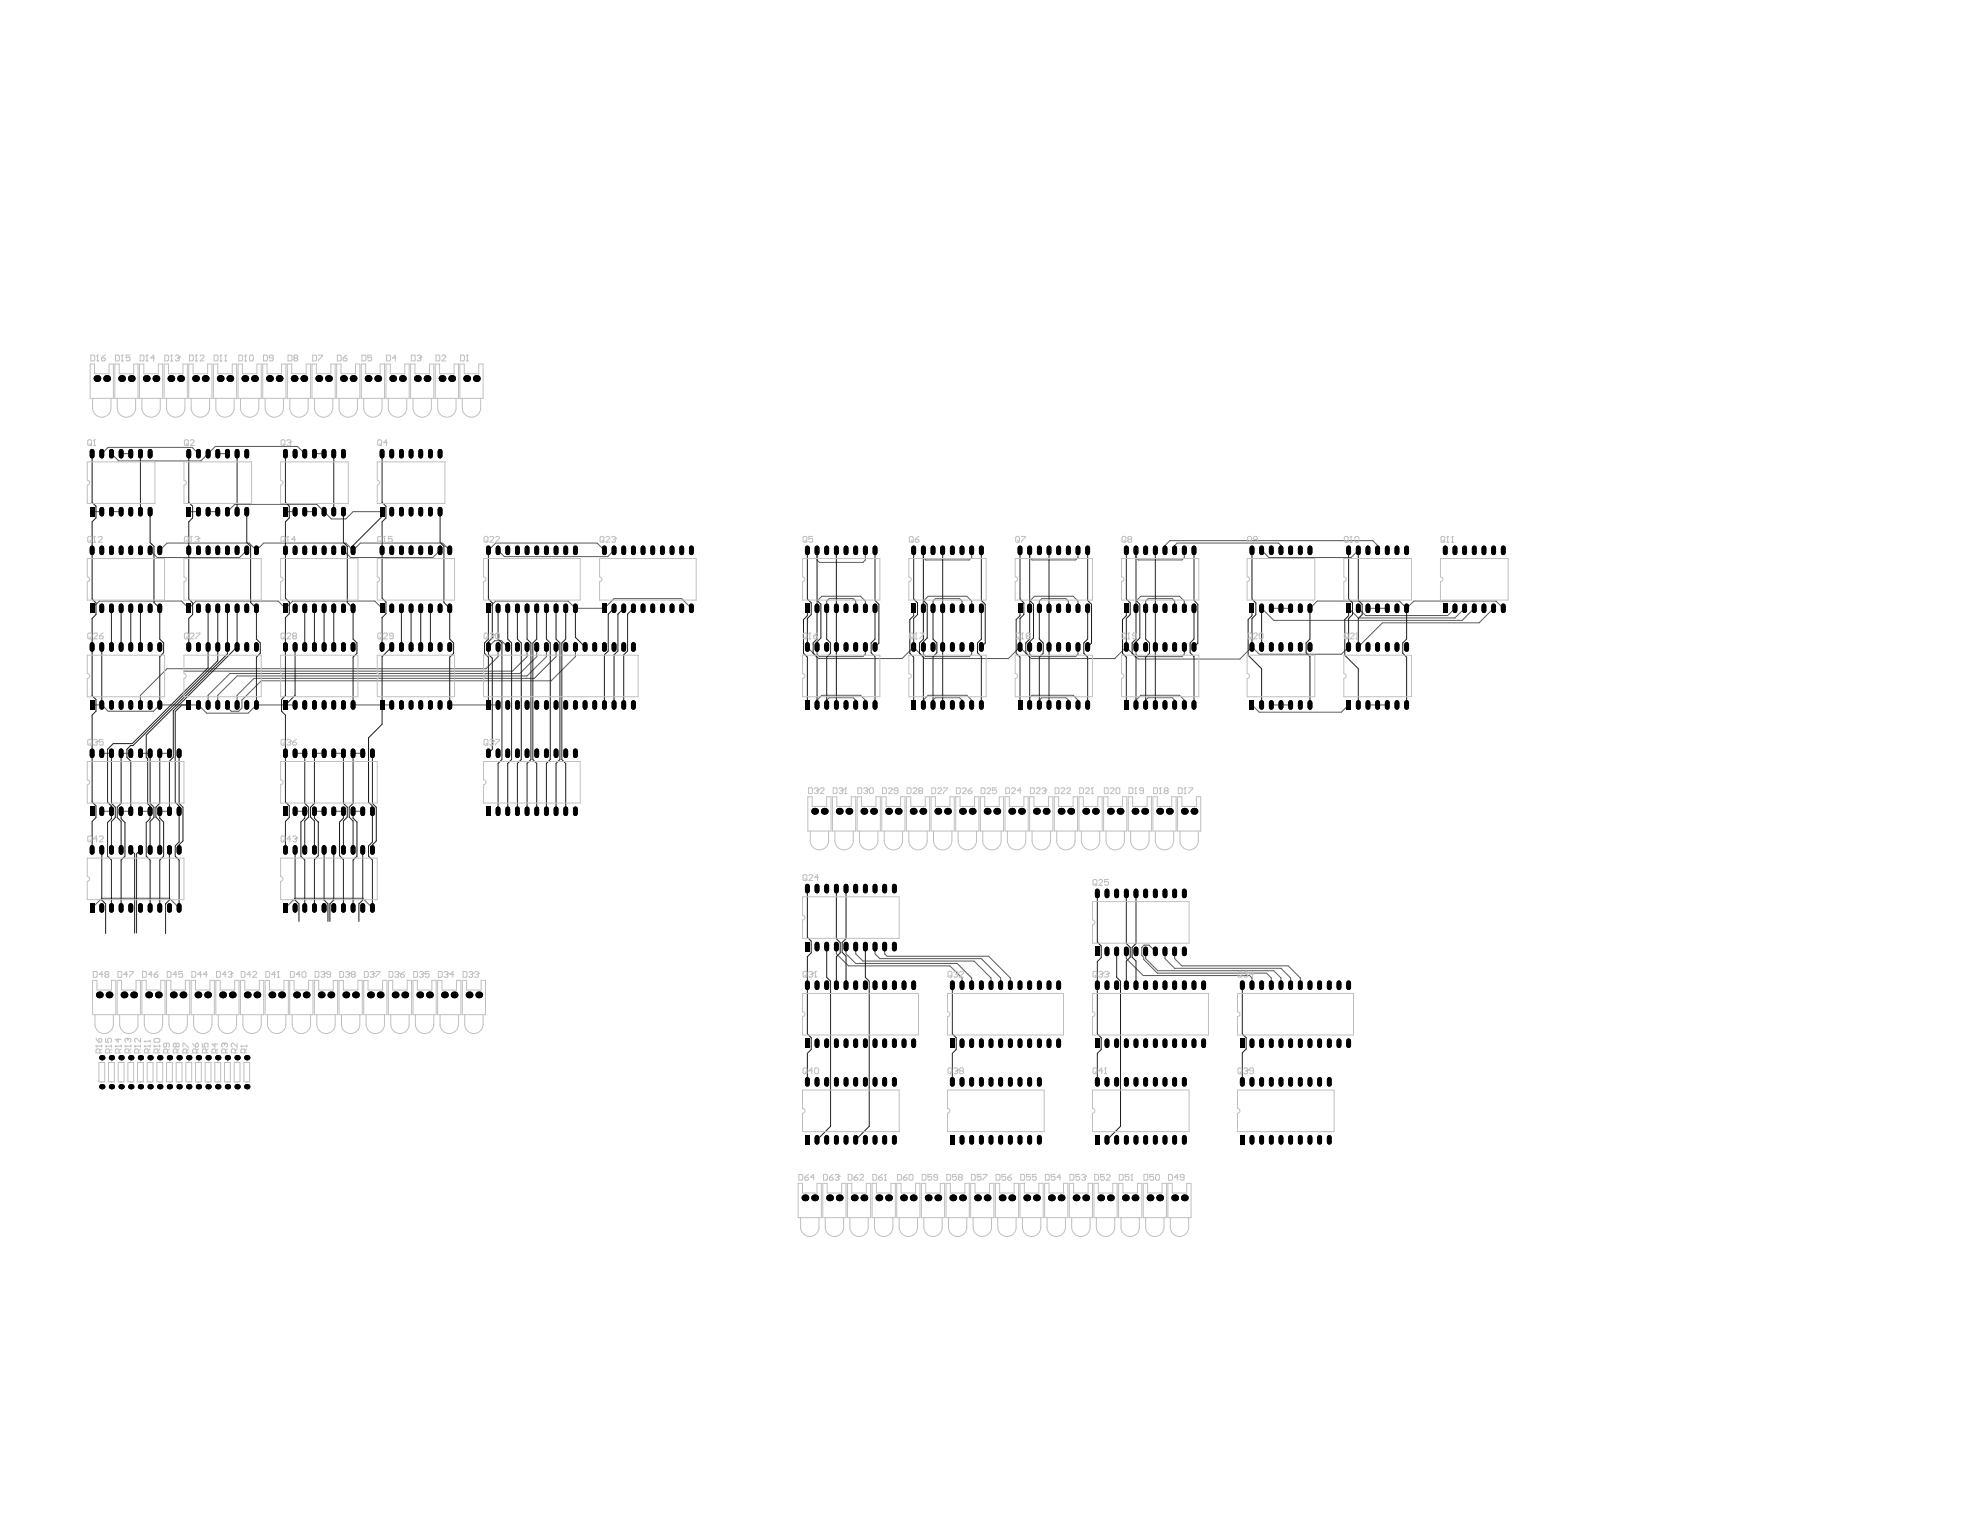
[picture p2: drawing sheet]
<svg xmlns="http://www.w3.org/2000/svg" width="279mm" height="216mm" viewBox="0 0 279 216" stroke-linecap="round" stroke-linejoin="round" font-family="sans-serif">
<g fill="none" stroke="#5a5a5a" stroke-width=".14">
<path d="M13 72.2h1.4M14.4 64l.8-.9h11.9l.9 .9M15.7 72.2h1.4M15.7 64l1 1h11.6l2.1-2h11.6l1 1M17.1 64h1.4l.2 .3M21.2 77.7l1 1h11.6l1-1M22.5 77.7l1.1-1.1h11.6l1 1.1 1-1.1h11.6l1 1.1 1-1.1h11.6l1.1 1.1M26.6 72.2h1.4M29.4 72.2h1.3M32.1 64h-1.1l-.3 .3M32.1 72.2l1-1h11.6l2.1 2h2l1-1h4.1M40.3 72.2h1.3"/>
<path d="M43 72.2h1.4M44.4 64h1.3M48.5 77.7l1 1h11.6l1-1M68.9 77.7l1-1.1h14.4l1 1.1M70.3 77.7l.9 .8h14.6l.8-.8M115.3 77.7v1.3l.3 .4h6.2l.3-.4v-1.3M130.3 77.7v1l.3 .3h6.2l.3-.3v-1M145.3 77.7v1l.3 .3h6.2l.3-.3v-1M160.3 77.7v1l.3 .3h6.2l.3-.3v-1M164.4 77.7v-.7l.7-.7h28.6l.7 .7v.7M165.8 77.7v-.7l.3-.4h14.3l.4 .4v.7M178 77.7l1.1 1h11.5l1.1-1"/>
<path d="M13 99.5h1.4l.8 .9h6.5l.8-.9h5.5l1.2 1.1h5.8l1.2-1.1h5.4M13 85.8l1-1h11.6l1 1 1.1-1h11.6l1 1 1-1h11.6l1 1M41.6 95.4h.1M49.8 99.5h5.5M63.5 99.5h6.8M68.9 91.3l.9-.9h1l.8 .9M68.9 85.8l1-1h10.3l1 1h4.1l1.3-1.3h9.6l1.4 1.3M70.3 91.3v1.4l-1.7 1.7h-45l-3.8 3.7v1.4M74.2 95.7h.1M74.4 91.3v1.4l-2.1 2h-46.3M75.7 91.3v1.4l-2.3 2.3h-41l-3 3.1v1.4M77.1 91.3v1.4l-2.7 2.7h-40.9l-2.8 2.7v1.4"/>
<path d="M78.5 91.3v1.4l-3.1 3h-39.6l-2.3 2.4v1.4M81.2 91.3v1.4l-3.4 3.4h-40.9l-2.8 2.7v1.1l-.4 .5h-1.1l-.5-.6v-.3M113.9 91.3l1.6 1.6h11.8l1.6-1.6 1.6 1.6h11.8l1.6-1.6 1.6 1.6h11.8l1.6-1.6 1.7 1.7h14.4l1.7-1.7 1 1h11.6l1-1M115.3 85.8v-1l.7-.7h5.4l.7 .7v1M115.3 91.3v1l.3 .4h6.2l.3-.4v-1M116.7 85.8v-1l.3-.3h3.4l.3 .3v1M120.7 98.8l-.3-.3h-3.4l-.3 .3v.7M122.1 98.8l-.7-.7h-5.4l-.7 .7v.7M130.3 91.3v1l.3 .4h6.2l.3-.4v-1M130.3 99.5v-.7l.7-.7h5.4l.7 .7v1M131.7 99.5v-.7l.3-.3h3.4l.4 .3v.7M135.8 85.5v-.7l-.4-.3h-3.4l-.3 .3v1"/>
<path d="M137.1 85.2v-.4l-.7-.7h-5.4l-.7 .7v1M145.3 85.8v-1l.7-.7h5.4l.7 .7v1M146.7 85.8v-1l.3-.3h3.4l.4 .3v1.4M150.8 99.1v-.3l-.4-.3h-3.4l-.3 .3v.7M152.1 91v1.3l-.3 .4h-6.2l-.3-.4v-1M152.1 98.8l-.7-.7h-5.8l-.3 .4v1M160.3 85.8v-1l.7-.7h5.4l.7 .7v1.4M160.3 91.3v1l.3 .4h6.2l.3-.4v-1M160.3 99.5v-.7l.7-.7h5.4l.7 .7v.7M161.7 99.5v-.7l.3-.3h3.4l.4 .3v.7M161.7 85.8v-1l.3-.3h3.4l.4 .3v1.4M176.7 99.5l1 1h11.6l1-1"/>
<path d="M178 85.8l1.7 1.7h26.6l1.7-1.7M179.4 99.5h2.7M179.4 85.8h2.7M184.9 85.8l1-1h11.6l1 1 1-1h11.6l1 1M190.3 85.8l1.4 1.4h13.6l1.4-1.4M191.7 85.8l1 1.1h11.6l1-1.1M193 99.5h2.8M193 85.8h2.8M210.8 85.8l-2.1 2.1h-13.6l-3.4 3.4M14.4 106.3h1.7M14.4 114.5h1.3M17.1 106.3h1.4"/>
<path d="M17.1 114.5h1.4M19.8 106.3h1.4M19.8 114.5h1.4M22.5 106.3h1.1M22.5 114.5h1.4M41.6 106.3h1.7M41.6 114.5h1.7M44.4 106.3h1.7M44.4 114.5h1.3M47.1 106.3h1.4M47.1 114.5h1.7M49.8 106.3h1.7"/>
<path d="M49.8 114.5h1.4M13 128.1l1.4-1.3h9.5l1.4 1.3M40.3 128.1l1.3-1.3h9.6l1.4 1.3M118 133.6v1l1.7 1.7h14.3l1.8 1.7v1M119.4 133.6v1l1.3 1.4h14.4l2 2v1M120.7 133.6v1l1.1 1h15.7l2.3 2.4v1.4M123.5 133.6v1l.7 .7h14.3l2.7 2.7v1.4M124.8 133.6v1l.4 .3h14.3l3.1 3.1v1M158.9 134.3v1l2.4 2.4h15l.4 .3v1M161.7 134.3v1l1.7 1.7h16.3l1.1 1v1M163 134.3l-.9-.9h-.7l-.3 .3v1.1l.3 .3v.3l1.9 1.9h15.4l.7 .7v1M164.4 134.3v1l1.4 1.3h15l1.3 1.4v1"/>
<path d="M165.8 134.3v1l1 1h15l1.7 1.7v1"/>
</g>
<g fill="none" stroke="#000" stroke-width=".68">
<path d="M13 63.7v.7M13 77.3v.7M14.4 63.7v.7M14.4 71.9v.6M14.4 77.3v.7M15.7 63.7v.7M15.7 71.9v.6M15.7 77.3v.7M17.1 63.7v.7M17.1 71.9v.6M17.1 77.3v.7M18.5 63.7v.7"/>
<path d="M18.5 71.9v.6M18.5 77.3v.7M19.8 63.7v.7M19.8 71.9v.6M19.8 77.3v.7M21.2 63.7v.7M21.2 71.9v.6M21.2 77.3v.7M22.5 77.3v.7M26.6 63.7v.7M26.6 77.3v.7M28 63.7v.7"/>
<path d="M28 71.9v.6M28 77.3v.7M29.4 63.7v.7M29.4 71.9v.6M29.4 77.3v.7M30.7 63.7v.7M30.7 71.9v.6M30.7 77.3v.7M32.1 63.7v.7M32.1 71.9v.6M32.1 77.3v.7M33.5 63.7v.7"/>
<path d="M33.5 71.9v.6M33.5 77.3v.7M34.8 63.7v.7M34.8 71.9v.6M34.8 77.3v.7M36.2 77.3v.7M40.3 63.7v.7M40.3 77.3v.7M41.6 63.7v.7M41.6 71.9v.6M41.6 77.3v.7M43 63.7v.7"/>
<path d="M43 71.9v.6M43 77.3v.7M44.4 63.7v.7M44.4 71.9v.6M44.4 77.3v.7M45.7 63.7v.7M45.7 71.9v.6M45.7 77.3v.7M47.1 63.7v.7M47.1 71.9v.6M47.1 77.3v.7M48.5 63.7v.7"/>
<path d="M48.5 71.9v.6M48.5 77.3v.7M49.8 77.3v.7M53.9 63.7v.7M53.9 77.3v.7M55.3 63.7v.7M55.3 71.9v.6M55.3 77.3v.7M56.6 63.7v.7M56.6 71.9v.6M56.6 77.3v.7M58 63.7v.7"/>
<path d="M58 71.9v.6M58 77.3v.7M59.4 63.7v.7M59.4 71.9v.6M59.4 77.3v.7M60.7 63.7v.7M60.7 71.9v.6M60.7 77.3v.7M62.1 63.7v.7M62.1 71.9v.6M62.1 77.3v.7M63.5 77.3v.7"/>
<path d="M68.9 77.3v.7M70.3 77.3v.7M71.6 77.3v.7M73 77.3v.7M74.4 77.3v.7M75.7 77.3v.7M77.1 77.3v.7M78.5 77.3v.7M79.8 77.3v.7M81.2 77.3v.7M85.3 77.3v.7M86.6 77.3v.7"/>
<path d="M88 77.3v.7M89.4 77.3v.7M90.7 77.3v.7M92.1 77.3v.7M93.5 77.3v.7M94.8 77.3v.7M96.2 77.3v.7M97.6 77.3v.7M113.9 77.3v.7M115.3 77.3v.7M116.7 77.3v.7M118 77.3v.7"/>
<path d="M119.4 77.3v.7M120.7 77.3v.7M122.1 77.3v.7M123.5 77.3v.7M128.9 77.3v.7M130.3 77.3v.7M131.7 77.3v.7M133 77.3v.7M134.4 77.3v.7M135.8 77.3v.7M137.1 77.3v.7M138.5 77.3v.7"/>
<path d="M143.9 77.3v.7M145.3 77.3v.7M146.7 77.3v.7M148 77.3v.7M149.4 77.3v.7M150.8 77.3v.7M152.1 77.3v.7M153.5 77.3v.7M158.9 77.3v.7M160.3 77.3v.7M161.7 77.3v.7M163 77.3v.7"/>
<path d="M164.4 77.3v.7M165.8 77.3v.7M167.1 77.3v.7M168.5 77.3v.7M176.7 77.3v.7M178 77.3v.7M179.4 77.3v.7M180.8 77.3v.7M182.1 77.3v.7M183.5 77.3v.7M184.9 77.3v.7M190.3 77.3v.7"/>
<path d="M191.7 77.3v.7M193 77.3v.7M194.4 77.3v.7M195.8 77.3v.7M197.1 77.3v.7M198.5 77.3v.7M203.9 77.3v.7M205.3 77.3v.7M206.7 77.3v.7M208 77.3v.7M209.4 77.3v.7M210.8 77.3v.7"/>
<path d="M212.1 77.3v.7M13 91v.6M14.4 85.5v.7M14.4 91v.6M14.4 99.1v.7M15.7 85.5v.7M15.7 91v.6M15.7 99.1v.7M17.1 85.5v.7M17.1 91v.6M17.1 99.1v.7M18.5 85.5v.7"/>
<path d="M18.5 91v.6M18.5 99.1v.7M19.8 85.5v.7M19.8 91v.6M19.8 99.1v.7M21.2 85.5v.7M21.2 91v.6M21.2 99.1v.7M22.5 85.5v.7M22.5 91v.6M22.5 99.1v.7M26.6 91v.6"/>
<path d="M28 85.5v.7M28 91v.6M28 99.1v.7M29.4 85.5v.7M29.4 91v.6M29.4 99.1v.7M30.7 85.5v.7M30.7 91v.6M30.7 99.1v.7M32.1 85.5v.7M32.1 91v.6M32.1 99.1v.7"/>
<path d="M33.5 85.5v.7M33.5 91v.6M33.5 99.1v.7M34.8 85.5v.7M34.8 91v.6M34.8 99.1v.7M36.2 85.5v.7M36.2 91v.6M36.2 99.1v.7M40.3 91v.6M41.6 85.5v.7M41.6 91v.6"/>
<path d="M41.6 99.1v.7M43 85.5v.7M43 91v.6M43 99.1v.7M44.4 85.5v.7M44.4 91v.6M44.4 99.1v.7M45.7 85.5v.7M45.7 91v.6M45.7 99.1v.7M47.1 85.5v.7M47.1 91v.6"/>
<path d="M47.1 99.1v.7M48.5 85.5v.7M48.5 91v.6M48.5 99.1v.7M49.8 85.5v.7M49.8 91v.6M49.8 99.1v.7M53.9 91v.6M55.3 85.5v.7M55.3 91v.6M55.3 99.1v.7M56.6 85.5v.7"/>
<path d="M56.6 91v.6M56.6 99.1v.7M58 85.5v.7M58 91v.6M58 99.1v.7M59.4 85.5v.7M59.4 91v.6M59.4 99.1v.7M60.7 85.5v.7M60.7 91v.6M60.7 99.1v.7M62.1 85.5v.7"/>
<path d="M62.1 91v.6M62.1 99.1v.7M63.5 85.5v.7M63.5 91v.6M63.5 99.1v.7M68.9 91v.6M70.3 85.5v.7M70.3 91v.6M70.3 99.1v.7M71.6 85.5v.7M71.6 91v.6M71.6 99.1v.7"/>
<path d="M73 85.5v.7M73 91v.6M73 99.1v.7M74.4 85.5v.7M74.4 91v.6M74.4 99.1v.7M75.7 85.5v.7M75.7 91v.6M75.7 99.1v.7M77.1 85.5v.7M77.1 91v.6M77.1 99.1v.7"/>
<path d="M78.5 85.5v.7M78.5 91v.6M78.5 99.1v.7M79.8 85.5v.7M79.8 91v.6M79.8 99.1v.7M81.2 85.5v.7M81.2 91v.6M81.2 99.1v.7M82.6 91v.6M82.6 99.1v.7M83.9 91v.6"/>
<path d="M83.9 99.1v.7M85.3 91v.6M85.3 99.1v.7M86.6 85.5v.7M86.6 91v.6M86.6 99.1v.7M88 85.5v.7M88 91v.6M88 99.1v.7M89.4 85.5v.7M89.4 91v.6M89.4 99.1v.7"/>
<path d="M90.7 85.5v.7M92.1 85.5v.7M93.5 85.5v.7M94.8 85.5v.7M96.2 85.5v.7M97.6 85.5v.7M113.9 91v.6M115.3 85.5v.7M115.3 91v.6M115.3 99.1v.7M116.7 85.5v.7M116.7 91v.6"/>
<path d="M116.7 99.1v.7M118 85.5v.7M118 91v.6M118 99.1v.7M119.4 85.5v.7M119.4 91v.6M119.4 99.1v.7M120.7 85.5v.7M120.7 91v.6M120.7 99.1v.7M122.1 85.5v.7M122.1 91v.6"/>
<path d="M122.1 99.1v.7M123.5 85.5v.7M123.5 91v.6M123.5 99.1v.7M128.9 91v.6M130.3 85.5v.7M130.3 91v.6M130.3 99.1v.7M131.7 85.5v.7M131.7 91v.6M131.7 99.1v.7M133 85.5v.7"/>
<path d="M133 91v.6M133 99.1v.7M134.4 85.5v.7M134.4 91v.6M134.4 99.1v.7M135.8 85.5v.7M135.8 91v.6M135.8 99.1v.7M137.1 85.5v.7M137.1 91v.6M137.1 99.1v.7M138.5 85.5v.7"/>
<path d="M138.5 91v.6M138.5 99.1v.7M143.9 91v.6M145.3 85.5v.7M145.3 91v.6M145.3 99.1v.7M146.7 85.5v.7M146.7 91v.6M146.7 99.1v.7M148 85.5v.7M148 91v.6M148 99.1v.7"/>
<path d="M149.4 85.5v.7M149.4 91v.6M149.4 99.1v.7M150.8 85.5v.7M150.8 91v.6M150.8 99.1v.7M152.1 85.5v.7M152.1 91v.6M152.1 99.1v.7M153.5 85.5v.7M153.5 91v.6M153.5 99.1v.7"/>
<path d="M158.9 91v.6M160.3 85.5v.7M160.3 91v.6M160.3 99.1v.7M161.7 85.5v.7M161.7 91v.6M161.7 99.1v.7M163 85.5v.7M163 91v.6M163 99.1v.7M164.4 85.5v.7M164.4 91v.6"/>
<path d="M164.4 99.1v.7M165.8 85.5v.7M165.8 91v.6M165.8 99.1v.7M167.1 85.5v.7M167.1 91v.6M167.1 99.1v.7M168.5 85.5v.7M168.5 91v.6M168.5 99.1v.7M176.7 91v.6M178 85.5v.7"/>
<path d="M178 91v.6M178 99.1v.7M179.4 85.5v.7M179.4 91v.6M179.4 99.1v.7M180.8 85.5v.7M180.8 91v.6M180.8 99.1v.7M182.1 85.5v.7M182.1 91v.6M182.1 99.1v.7M183.5 85.5v.7"/>
<path d="M183.5 91v.6M183.5 99.1v.7M184.9 85.5v.7M184.9 91v.6M184.9 99.1v.7M190.3 91v.6M191.7 85.5v.7M191.7 91v.6M191.7 99.1v.7M193 85.5v.7M193 91v.6M193 99.1v.7"/>
<path d="M194.4 85.5v.7M194.4 91v.6M194.4 99.1v.7M195.8 85.5v.7M195.8 91v.6M195.8 99.1v.7M197.1 85.5v.7M197.1 91v.6M197.1 99.1v.7M198.5 85.5v.7M198.5 91v.6M198.5 99.1v.7"/>
<path d="M205.3 85.5v.7M206.7 85.5v.7M208 85.5v.7M209.4 85.5v.7M210.8 85.5v.7M212.1 85.5v.7M13 106v.6M13 119.6v.7M14.4 106v.6M14.4 114.1v.7M14.4 119.6v.7M15.7 106v.6"/>
<path d="M15.7 114.1v.7M15.7 119.6v.7M17.1 106v.6M17.1 114.1v.7M17.1 119.6v.7M18.5 106v.6M18.5 114.1v.7M18.5 119.6v.7M19.8 106v.6M19.8 114.1v.7M19.8 119.6v.7M21.2 106v.6"/>
<path d="M21.2 114.1v.7M21.2 119.6v.7M22.5 106v.6M22.5 114.1v.7M22.5 119.6v.7M23.9 106v.6M23.9 114.1v.7M23.9 119.6v.7M25.3 106v.6M25.3 114.1v.7M25.3 119.6v.7M40.3 106v.6"/>
<path d="M40.3 119.6v.7M41.6 106v.6M41.6 114.1v.7M41.6 119.6v.7M43 106v.6M43 114.1v.7M43 119.6v.7M44.4 106v.6M44.4 114.1v.7M44.4 119.6v.7M45.7 106v.6M45.7 114.1v.7"/>
<path d="M45.7 119.6v.7M47.1 106v.6M47.1 114.1v.7M47.1 119.6v.7M48.5 106v.6M48.5 114.1v.7M48.5 119.6v.7M49.8 106v.6M49.8 114.1v.7M49.8 119.6v.7M51.2 106v.6M51.2 114.1v.7"/>
<path d="M51.2 119.6v.7M52.6 106v.6M52.6 114.1v.7M52.6 119.6v.7M68.9 106v.6M70.3 106v.6M70.3 114.1v.7M71.6 106v.6M71.6 114.1v.7M73 106v.6M73 114.1v.7M74.4 106v.6"/>
<path d="M74.4 114.1v.7M75.7 106v.6M75.7 114.1v.7M77.1 106v.6M77.1 114.1v.7M78.5 106v.6M78.5 114.1v.7M79.8 106v.6M79.8 114.1v.7M81.2 106v.6M81.2 114.1v.7M14.4 127.8v.7"/>
<path d="M15.7 127.8v.7M17.1 127.8v.7M18.5 127.8v.7M19.8 127.8v.7M21.2 127.8v.7M22.5 127.8v.7M23.9 127.8v.7M25.3 127.8v.7M41.6 127.8v.7M43 127.8v.7M44.4 127.8v.7M45.7 127.8v.7"/>
<path d="M47.1 127.8v.7M48.5 127.8v.7M49.8 127.8v.7M51.2 127.8v.7M52.6 127.8v.7M113.9 125v.7M113.9 138.7v.7M115.3 125v.7M115.3 133.2v.7M115.3 138.7v.7M116.7 125v.7M116.7 133.2v.7"/>
<path d="M116.7 138.7v.7M118 125v.7M118 133.2v.7M118 138.7v.7M119.4 125v.7M119.4 133.2v.7M119.4 138.7v.7M120.7 125v.7M120.7 133.2v.7M120.7 138.7v.7M122.1 125v.7M122.1 133.2v.7"/>
<path d="M122.1 138.7v.7M123.5 125v.7M123.5 133.2v.7M123.5 138.7v.7M124.8 125v.7M124.8 133.2v.7M124.8 138.7v.7M126.2 125v.7M126.2 133.2v.7M126.2 138.7v.7M127.6 138.7v.7M128.9 138.7v.7"/>
<path d="M134.4 138.7v.7M135.8 138.7v.7M137.1 138.7v.7M138.5 138.7v.7M139.8 138.7v.7M141.2 138.7v.7M142.6 138.7v.7M143.9 138.7v.7M145.3 138.7v.7M146.7 138.7v.7M148 138.7v.7M149.4 138.7v.7"/>
<path d="M154.8 125.7v.7M154.8 138.7v.7M156.2 125.7v.7M156.2 133.9v.7M156.2 138.7v.7M157.6 125.7v.7M157.6 133.9v.7M157.6 138.7v.7M158.9 125.7v.7M158.9 133.9v.7M158.9 138.7v.7M160.3 125.7v.7"/>
<path d="M160.3 133.9v.7M160.3 138.7v.7M161.7 125.7v.7M161.7 133.9v.7M161.7 138.7v.7M163 125.7v.7M163 133.9v.7M163 138.7v.7M164.4 125.7v.7M164.4 133.9v.7M164.4 138.7v.7M165.8 125.7v.7"/>
<path d="M165.8 133.9v.7M165.8 138.7v.7M167.1 125.7v.7M167.1 133.9v.7M167.1 138.7v.7M168.5 138.7v.7M169.8 138.7v.7M175.3 138.7v.7M176.7 138.7v.7M178 138.7v.7M179.4 138.7v.7M180.8 138.7v.7"/>
<path d="M182.1 138.7v.7M183.5 138.7v.7M184.9 138.7v.7M186.2 138.7v.7M187.6 138.7v.7M188.9 138.7v.7M190.3 138.7v.7M113.9 152.3v.7M115.3 146.9v.6M115.3 152.3v.7M116.7 146.9v.6M116.7 152.3v.7"/>
<path d="M118 146.9v.6M118 152.3v.7M119.4 146.9v.6M119.4 152.3v.7M120.7 146.9v.6M120.7 152.3v.7M122.1 146.9v.6M122.1 152.3v.7M123.5 146.9v.6M123.5 152.3v.7M124.8 146.9v.6M124.8 152.3v.7"/>
<path d="M126.2 146.9v.6M126.2 152.3v.7M127.6 146.9v.6M128.9 146.9v.6M134.4 152.3v.7M135.8 146.9v.6M135.8 152.3v.7M137.1 146.9v.6M137.1 152.3v.7M138.5 146.9v.6M138.5 152.3v.7M139.8 146.9v.6"/>
<path d="M139.8 152.3v.7M141.2 146.9v.6M141.2 152.3v.7M142.6 146.9v.6M142.6 152.3v.7M143.9 146.9v.6M143.9 152.3v.7M145.3 146.9v.6M145.3 152.3v.7M146.7 146.9v.6M146.7 152.3v.7M148 146.9v.6"/>
<path d="M149.4 146.9v.6M154.8 152.3v.7M156.2 146.9v.6M156.2 152.3v.7M157.6 146.9v.6M157.6 152.3v.7M158.9 146.9v.6M158.9 152.3v.7M160.3 146.9v.6M160.3 152.3v.7M161.7 146.9v.6M161.7 152.3v.7"/>
<path d="M163 146.9v.6M163 152.3v.7M164.4 146.9v.6M164.4 152.3v.7M165.8 146.9v.6M165.8 152.3v.7M167.1 146.9v.6M167.1 152.3v.7M168.5 146.9v.6M169.8 146.9v.6M175.3 152.3v.7M176.7 146.9v.6"/>
<path d="M176.7 152.3v.7M178 146.9v.6M178 152.3v.7M179.4 146.9v.6M179.4 152.3v.7M180.8 146.9v.6M180.8 152.3v.7M182.1 146.9v.6M182.1 152.3v.7M183.5 146.9v.6M183.5 152.3v.7M184.9 146.9v.6"/>
<path d="M184.9 152.3v.7M186.2 146.9v.6M186.2 152.3v.7M187.6 146.9v.6M187.6 152.3v.7M188.9 146.9v.6M190.3 146.9v.6M115.3 160.5v.7M116.7 160.5v.7M118 160.5v.7M119.4 160.5v.7M120.7 160.5v.7"/>
<path d="M122.1 160.5v.7M123.5 160.5v.7M124.8 160.5v.7M126.2 160.5v.7M135.8 160.5v.7M137.1 160.5v.7M138.5 160.5v.7M139.8 160.5v.7M141.2 160.5v.7M142.6 160.5v.7M143.9 160.5v.7M145.3 160.5v.7"/>
<path d="M146.7 160.5v.7M156.2 160.5v.7M157.6 160.5v.7M158.9 160.5v.7M160.3 160.5v.7M161.7 160.5v.7M163 160.5v.7M164.4 160.5v.7M165.8 160.5v.7M167.1 160.5v.7M176.7 160.5v.7M178 160.5v.7"/>
<path d="M179.4 160.5v.7M180.8 160.5v.7M182.1 160.5v.7M183.5 160.5v.7M184.9 160.5v.7M186.2 160.5v.7M187.6 160.5v.7"/>
</g>
<g fill="#000">
<path d="M12.7 71.5h.6v1.4h-.6z" fill-rule="evenodd"/>
<path d="M12.7 71.5h.6v1.4h-.6z" fill-rule="evenodd"/>
<path d="M26.3 71.5h.7v1.4h-.7z" fill-rule="evenodd"/>
<path d="M26.3 71.5h.7v1.4h-.7z" fill-rule="evenodd"/>
<path d="M39.9 71.5h.7v1.4h-.7z" fill-rule="evenodd"/>
<path d="M39.9 71.5h.7v1.4h-.7z" fill-rule="evenodd"/>
<path d="M53.6 71.5h.7v1.4h-.7z" fill-rule="evenodd"/>
<path d="M53.6 71.5h.7v1.4h-.7z" fill-rule="evenodd"/>
<path d="M12.7 85.2h.6v1.3h-.6z" fill-rule="evenodd"/>
<path d="M12.7 85.2h.6v1.3h-.6z" fill-rule="evenodd"/>
<path d="M26.3 85.2h.7v1.3h-.7z" fill-rule="evenodd"/>
<path d="M26.3 85.2h.7v1.3h-.7z" fill-rule="evenodd"/>
<path d="M39.9 85.2h.7v1.3h-.7z" fill-rule="evenodd"/>
<path d="M39.9 85.2h.7v1.3h-.7z" fill-rule="evenodd"/>
<path d="M53.6 85.2h.7v1.3h-.7z" fill-rule="evenodd"/>
<path d="M53.6 85.2h.7v1.3h-.7z" fill-rule="evenodd"/>
<path d="M68.6 85.2h.7v1.3h-.7z" fill-rule="evenodd"/>
<path d="M68.6 85.2h.7v1.3h-.7z" fill-rule="evenodd"/>
<path d="M84.9 85.2h.7v1.3h-.7z" fill-rule="evenodd"/>
<path d="M84.9 85.2h.7v1.3h-.7z" fill-rule="evenodd"/>
<path d="M113.6 85.2h.7v1.3h-.7z" fill-rule="evenodd"/>
<path d="M113.6 85.2h.7v1.3h-.7z" fill-rule="evenodd"/>
<path d="M128.6 85.2h.7v1.3h-.7z" fill-rule="evenodd"/>
<path d="M128.6 85.2h.7v1.3h-.7z" fill-rule="evenodd"/>
<path d="M143.6 85.2h.7v1.3h-.7z" fill-rule="evenodd"/>
<path d="M143.6 85.2h.7v1.3h-.7z" fill-rule="evenodd"/>
<path d="M158.6 85.2h.7v1.3h-.7z" fill-rule="evenodd"/>
<path d="M158.6 85.2h.7v1.3h-.7z" fill-rule="evenodd"/>
<path d="M176.3 85.2h.7v1.3h-.7z" fill-rule="evenodd"/>
<path d="M176.3 85.2h.7v1.3h-.7z" fill-rule="evenodd"/>
<path d="M190 85.2h.6v1.3h-.6z" fill-rule="evenodd"/>
<path d="M190 85.2h.6v1.3h-.6z" fill-rule="evenodd"/>
<path d="M203.6 85.2h.7v1.3h-.7z" fill-rule="evenodd"/>
<path d="M203.6 85.2h.7v1.3h-.7z" fill-rule="evenodd"/>
<path d="M12.7 98.8h.6v1.4h-.6z" fill-rule="evenodd"/>
<path d="M12.7 113.8h.6v1.4h-.6z" fill-rule="evenodd"/>
<path d="M12.7 98.8h.6v1.4h-.6z" fill-rule="evenodd"/>
<path d="M12.7 113.8h.6v1.4h-.6z" fill-rule="evenodd"/>
<path d="M26.3 98.8h.7v1.4h-.7z" fill-rule="evenodd"/>
<path d="M26.3 98.8h.7v1.4h-.7z" fill-rule="evenodd"/>
<path d="M39.9 98.8h.7v1.4h-.7z" fill-rule="evenodd"/>
<path d="M39.9 113.8h.7v1.4h-.7z" fill-rule="evenodd"/>
<path d="M39.9 98.8h.7v1.4h-.7z" fill-rule="evenodd"/>
<path d="M39.9 113.8h.7v1.4h-.7z" fill-rule="evenodd"/>
<path d="M53.6 98.8h.7v1.4h-.7z" fill-rule="evenodd"/>
<path d="M53.6 98.8h.7v1.4h-.7z" fill-rule="evenodd"/>
<path d="M68.6 98.8h.7v1.4h-.7z" fill-rule="evenodd"/>
<path d="M68.6 113.8h.7v1.4h-.7z" fill-rule="evenodd"/>
<path d="M68.6 98.8h.7v1.4h-.7z" fill-rule="evenodd"/>
<path d="M68.6 113.8h.7v1.4h-.7z" fill-rule="evenodd"/>
<path d="M113.6 98.8h.7v1.4h-.7z" fill-rule="evenodd"/>
<path d="M113.6 98.8h.7v1.4h-.7z" fill-rule="evenodd"/>
<path d="M128.6 98.8h.7v1.4h-.7z" fill-rule="evenodd"/>
<path d="M128.6 98.8h.7v1.4h-.7z" fill-rule="evenodd"/>
<path d="M143.6 98.8h.7v1.4h-.7z" fill-rule="evenodd"/>
<path d="M143.6 98.8h.7v1.4h-.7z" fill-rule="evenodd"/>
<path d="M158.6 98.8h.7v1.4h-.7z" fill-rule="evenodd"/>
<path d="M158.6 98.8h.7v1.4h-.7z" fill-rule="evenodd"/>
<path d="M176.3 98.8h.7v1.4h-.7z" fill-rule="evenodd"/>
<path d="M176.3 98.8h.7v1.4h-.7z" fill-rule="evenodd"/>
<path d="M190 98.8h.6v1.4h-.6z" fill-rule="evenodd"/>
<path d="M190 98.8h.6v1.4h-.6z" fill-rule="evenodd"/>
<path d="M12.7 127.4h.6v1.4h-.6z" fill-rule="evenodd"/>
<path d="M12.7 127.4h.6v1.4h-.6z" fill-rule="evenodd"/>
<path d="M39.9 127.4h.7v1.4h-.7z" fill-rule="evenodd"/>
<path d="M39.9 127.4h.7v1.4h-.7z" fill-rule="evenodd"/>
<path d="M113.6 132.9h.7v1.4h-.7z" fill-rule="evenodd"/>
<path d="M113.6 132.9h.7v1.4h-.7z" fill-rule="evenodd"/>
<path d="M154.5 133.6h.7v1.3h-.7z" fill-rule="evenodd"/>
<path d="M154.5 133.6h.7v1.3h-.7z" fill-rule="evenodd"/>
<path d="M113.6 146.5h.7v1.4h-.7z" fill-rule="evenodd"/>
<path d="M113.6 146.5h.7v1.4h-.7z" fill-rule="evenodd"/>
<path d="M134 146.5h.7v1.4h-.7z" fill-rule="evenodd"/>
<path d="M134 146.5h.7v1.4h-.7z" fill-rule="evenodd"/>
<path d="M154.5 146.5h.7v1.4h-.7z" fill-rule="evenodd"/>
<path d="M154.5 146.5h.7v1.4h-.7z" fill-rule="evenodd"/>
<path d="M175 146.5h.6v1.4h-.6z" fill-rule="evenodd"/>
<path d="M175 146.5h.6v1.4h-.6z" fill-rule="evenodd"/>
<path d="M113.6 160.2h.7v1.3h-.7z" fill-rule="evenodd"/>
<path d="M113.6 160.2h.7v1.3h-.7z" fill-rule="evenodd"/>
<path d="M134 160.2h.7v1.3h-.7z" fill-rule="evenodd"/>
<path d="M134 160.2h.7v1.3h-.7z" fill-rule="evenodd"/>
<path d="M154.5 160.2h.7v1.3h-.7z" fill-rule="evenodd"/>
<path d="M154.5 160.2h.7v1.3h-.7z" fill-rule="evenodd"/>
<path d="M175 160.2h.6v1.3h-.6z" fill-rule="evenodd"/>
<path d="M175 160.2h.6v1.3h-.6z" fill-rule="evenodd"/>
</g>
<g fill="#000">
<circle cx="13.7" cy="53.4" r=".48"/>
<circle cx="15" cy="53.4" r=".48"/>
<circle cx="17.2" cy="53.4" r=".48"/>
<circle cx="18.5" cy="53.4" r=".48"/>
<circle cx="20.6" cy="53.4" r=".48"/>
<circle cx="22" cy="53.4" r=".48"/>
<circle cx="24.1" cy="53.4" r=".48"/>
<circle cx="25.5" cy="53.4" r=".48"/>
<circle cx="27.6" cy="53.4" r=".48"/>
<circle cx="29" cy="53.4" r=".48"/>
<circle cx="31.1" cy="53.4" r=".48"/>
<circle cx="32.4" cy="53.4" r=".48"/>
<circle cx="34.5" cy="53.4" r=".48"/>
<circle cx="35.9" cy="53.4" r=".48"/>
<circle cx="38" cy="53.4" r=".48"/>
<circle cx="39.4" cy="53.4" r=".48"/>
<circle cx="41.5" cy="53.4" r=".48"/>
<circle cx="42.9" cy="53.4" r=".48"/>
<circle cx="45" cy="53.4" r=".48"/>
<circle cx="46.3" cy="53.4" r=".48"/>
<circle cx="48.5" cy="53.4" r=".48"/>
<circle cx="49.8" cy="53.4" r=".48"/>
<circle cx="51.9" cy="53.4" r=".48"/>
<circle cx="53.3" cy="53.4" r=".48"/>
<circle cx="55.4" cy="53.4" r=".48"/>
<circle cx="56.8" cy="53.4" r=".48"/>
<circle cx="58.9" cy="53.4" r=".48"/>
<circle cx="60.3" cy="53.4" r=".48"/>
<circle cx="62.4" cy="53.4" r=".48"/>
<circle cx="63.7" cy="53.4" r=".48"/>
<circle cx="65.9" cy="53.4" r=".48"/>
<circle cx="67.2" cy="53.4" r=".48"/>
<circle cx="114.9" cy="114.5" r=".48"/>
<circle cx="116.3" cy="114.5" r=".48"/>
<circle cx="118.4" cy="114.5" r=".48"/>
<circle cx="119.8" cy="114.5" r=".48"/>
<circle cx="121.9" cy="114.5" r=".48"/>
<circle cx="123.3" cy="114.5" r=".48"/>
<circle cx="125.4" cy="114.5" r=".48"/>
<circle cx="126.7" cy="114.5" r=".48"/>
<circle cx="128.9" cy="114.5" r=".48"/>
<circle cx="130.2" cy="114.5" r=".48"/>
<circle cx="132.3" cy="114.5" r=".48"/>
<circle cx="133.7" cy="114.5" r=".48"/>
<circle cx="135.8" cy="114.5" r=".48"/>
<circle cx="137.2" cy="114.5" r=".48"/>
<circle cx="139.3" cy="114.5" r=".48"/>
<circle cx="140.7" cy="114.5" r=".48"/>
<circle cx="142.8" cy="114.5" r=".48"/>
<circle cx="144.1" cy="114.5" r=".48"/>
<circle cx="146.3" cy="114.5" r=".48"/>
<circle cx="147.6" cy="114.5" r=".48"/>
<circle cx="149.7" cy="114.5" r=".48"/>
<circle cx="151.1" cy="114.5" r=".48"/>
<circle cx="153.2" cy="114.5" r=".48"/>
<circle cx="154.6" cy="114.5" r=".48"/>
<circle cx="156.7" cy="114.5" r=".48"/>
<circle cx="158.1" cy="114.5" r=".48"/>
<circle cx="160.2" cy="114.5" r=".48"/>
<circle cx="161.5" cy="114.5" r=".48"/>
<circle cx="163.6" cy="114.5" r=".48"/>
<circle cx="165" cy="114.5" r=".48"/>
<circle cx="167.1" cy="114.5" r=".48"/>
<circle cx="168.5" cy="114.5" r=".48"/>
<circle cx="14" cy="140.4" r=".48"/>
<circle cx="14.4" cy="153.3" r=".38"/>
<circle cx="14.4" cy="149.3" r=".38"/>
<circle cx="15.4" cy="140.4" r=".48"/>
<circle cx="15.7" cy="153.3" r=".38"/>
<circle cx="15.7" cy="149.3" r=".38"/>
<circle cx="17.1" cy="153.3" r=".38"/>
<circle cx="17.1" cy="149.3" r=".38"/>
<circle cx="17.5" cy="140.4" r=".48"/>
<circle cx="18.5" cy="153.3" r=".38"/>
<circle cx="18.5" cy="149.3" r=".38"/>
<circle cx="18.9" cy="140.4" r=".48"/>
<circle cx="19.8" cy="149.3" r=".38"/>
<circle cx="19.8" cy="153.3" r=".38"/>
<circle cx="21" cy="140.4" r=".48"/>
<circle cx="21.2" cy="153.3" r=".38"/>
<circle cx="21.2" cy="149.3" r=".38"/>
<circle cx="22.3" cy="140.4" r=".48"/>
<circle cx="22.5" cy="149.3" r=".38"/>
<circle cx="22.5" cy="153.3" r=".38"/>
<circle cx="23.9" cy="153.3" r=".38"/>
<circle cx="23.9" cy="149.3" r=".38"/>
<circle cx="24.5" cy="140.4" r=".48"/>
<circle cx="25.3" cy="153.3" r=".38"/>
<circle cx="25.3" cy="149.3" r=".38"/>
<circle cx="25.8" cy="140.4" r=".48"/>
<circle cx="26.6" cy="153.3" r=".38"/>
<circle cx="26.6" cy="149.3" r=".38"/>
<circle cx="27.9" cy="140.4" r=".48"/>
<circle cx="28" cy="153.3" r=".38"/>
<circle cx="28" cy="149.3" r=".38"/>
<circle cx="29.3" cy="140.4" r=".48"/>
<circle cx="29.4" cy="153.3" r=".38"/>
<circle cx="29.4" cy="149.3" r=".38"/>
<circle cx="30.7" cy="153.3" r=".38"/>
<circle cx="30.7" cy="149.3" r=".38"/>
<circle cx="31.4" cy="140.4" r=".48"/>
<circle cx="32.1" cy="153.3" r=".38"/>
<circle cx="32.1" cy="149.3" r=".38"/>
<circle cx="32.8" cy="140.4" r=".48"/>
<circle cx="33.5" cy="153.3" r=".38"/>
<circle cx="33.5" cy="149.3" r=".38"/>
<circle cx="34.8" cy="153.3" r=".38"/>
<circle cx="34.8" cy="149.3" r=".38"/>
<circle cx="34.9" cy="140.4" r=".48"/>
<circle cx="36.3" cy="140.4" r=".48"/>
<circle cx="38.4" cy="140.4" r=".48"/>
<circle cx="39.7" cy="140.4" r=".48"/>
<circle cx="41.8" cy="140.4" r=".48"/>
<circle cx="43.2" cy="140.4" r=".48"/>
<circle cx="45.3" cy="140.4" r=".48"/>
<circle cx="46.7" cy="140.4" r=".48"/>
<circle cx="48.8" cy="140.4" r=".48"/>
<circle cx="50.2" cy="140.4" r=".48"/>
<circle cx="52.3" cy="140.4" r=".48"/>
<circle cx="53.6" cy="140.4" r=".48"/>
<circle cx="55.8" cy="140.4" r=".48"/>
<circle cx="57.1" cy="140.4" r=".48"/>
<circle cx="59.2" cy="140.4" r=".48"/>
<circle cx="60.6" cy="140.4" r=".48"/>
<circle cx="62.7" cy="140.4" r=".48"/>
<circle cx="64.1" cy="140.4" r=".48"/>
<circle cx="66.2" cy="140.4" r=".48"/>
<circle cx="67.6" cy="140.4" r=".48"/>
<circle cx="113.6" cy="169" r=".48"/>
<circle cx="114.9" cy="169" r=".48"/>
<circle cx="117.1" cy="169" r=".48"/>
<circle cx="118.4" cy="169" r=".48"/>
<circle cx="120.5" cy="169" r=".48"/>
<circle cx="121.9" cy="169" r=".48"/>
<circle cx="124" cy="169" r=".48"/>
<circle cx="125.4" cy="169" r=".48"/>
<circle cx="127.5" cy="169" r=".48"/>
<circle cx="128.9" cy="169" r=".48"/>
<circle cx="131" cy="169" r=".48"/>
<circle cx="132.3" cy="169" r=".48"/>
<circle cx="134.5" cy="169" r=".48"/>
<circle cx="135.8" cy="169" r=".48"/>
<circle cx="137.9" cy="169" r=".48"/>
<circle cx="139.3" cy="169" r=".48"/>
<circle cx="141.4" cy="169" r=".48"/>
<circle cx="142.8" cy="169" r=".48"/>
<circle cx="144.9" cy="169" r=".48"/>
<circle cx="146.3" cy="169" r=".48"/>
<circle cx="148.4" cy="169" r=".48"/>
<circle cx="149.7" cy="169" r=".48"/>
<circle cx="151.8" cy="169" r=".48"/>
<circle cx="153.2" cy="169" r=".48"/>
<circle cx="155.3" cy="169" r=".48"/>
<circle cx="156.7" cy="169" r=".48"/>
<circle cx="158.8" cy="169" r=".48"/>
<circle cx="160.2" cy="169" r=".48"/>
<circle cx="162.3" cy="169" r=".48"/>
<circle cx="163.6" cy="169" r=".48"/>
<circle cx="165.8" cy="169" r=".48"/>
<circle cx="167.1" cy="169" r=".48"/>
</g>
<g fill="none" stroke="#1e1e1e" stroke-width=".14">
<path d="M13 64v6.9l.5 .5v1.7l-.5 .5v10.9l.5 .6v1.6l-.5 .6v10.9l.5 .5v1.7l-.5 .5v12.3l.5 .5v1.7l-.5 .5v4M17.1 72.2h.3M19.8 64v8.2M21.2 72.2v4.4l.5 .5v7.9l.8 .8v4.4l.6 .5v1.4l-.6 .6v6.8M26.6 64v6.9l.6 .5v1.7l-.6 .5v10.9l.6 .6v1.6l-.6 .6v4M33.5 64v8.2M34.8 72.2v4.3l.6 .6v7.9l.8 .8v4.4l.5 .5v1.5l-.5 .5v6.8M40.3 64v6.9l.5 .5v1.7l-.5 .5v10.8l.5 .6v1.6l-.5 .6v11l-.6 .5v1.7l.6 .5v12.3l.5 .5v1.7l-.5 .5v4M47.1 64v8.5M48.5 72.2v4.3l.5 .6v7.9l.8 .8v4.4l.6 .5v1.5l-.6 .5v6.8M53.9 64v6.9l.6 .5v1.7l-.6 .5v10.8l.6 .6v1.6l-.6 .6v4.1M53.9 72.2v.7l-4.1 4.1v.7"/>
<path d="M62.1 72.2v4.3l.5 .6v7.9l.9 .8v4.4l.5 .5v1.5l-.5 .5v6.8M68.9 77.7v6.8l.6 .6v4.9l-.6 .6v1.7l.6 .6v12.9l-.6 .5M113.9 77.7v6.8l.6 .6v1.6l-.6 .6v4M115.3 77.7v7l.5 .6v4.7l-.5 .6v.7M118 77.7v21.8M123.5 77.7v7l.5 .6v5.4l-.5 .6M128.9 77.7v6.8l.6 .6v1.6l-.6 .6v4M130.3 77.7v7l.5 .6v4.7l-.5 .6v.7M133 77.7v21.8M138.5 77.7v7l.5 .6v5.4l-.5 .6M143.9 77.7v6.8l.6 .6v1.6l-.6 .6v4M145.3 77.7v7l.5 .6v4.7l-.5 .6v.7"/>
<path d="M148 77.7v21.8M153.5 77.7v7l.5 .6v5.4l-.5 .6h-.3M158.9 77.7v6.8l.6 .6v1.6l-.6 .6v4M160.3 77.7v7l.5 .6v4.7l-.5 .6v.7M163 77.7v22.1M168.5 77.7v7l.5 .6v5.4l-.5 .6M176.7 77.7v6.8l.5 .6v1.6l-.5 .6v4M190.3 77.7v6.8l.6 .6v1.6l-.6 .6v4M191.7 77.7v7l.5 .6v1.4l-.5 .6v4.3M14.4 91.3v8.2M15.7 85.8v5.5M17.1 85.8v5.2l-.3 .3"/>
<path d="M18.5 85.8v5.5M19.8 85.8v5.5M26.6 99.5h-.9l-1 .9v12.8l.6 .6v5l-.6 .6v1.4l.6 .6v6.7M29.4 91.3v2.9l-10.7 10.7h-2.7l-.8 .8v7.5l.5 .6v1.7l-.5 .6v4.7l.5 .6v6.7M29.4 85.8v5.2l.2 .3M30.7 85.8v7.5l-11.9 11.9h-.4l-.5 .5v1.2l.6 .5v7.1M32.1 85.8v6.5l-11.5 11.4v3.2l.2 .2v6.3l.4 .4v1.7l-.6 .6v4.7l.6 .6v6.7M33.5 85.8v5.5l-9 9v6.6l-.6 .5v7.1M41.6 91.3v6.8l-1.3 1.4M43 85.8v5.8M44.4 85.8v5.8M45.7 85.8v5.5l.3 .3"/>
<path d="M47.1 85.8v5.2M55.3 91.3l-1.4 1.4v9.5l-1.9 1.9v9.1l.6 .6v5l-.6 .6v1.4l.6 .6v6.7M56.6 85.8v5.8M58 85.8v5.5l.3 .3M59.4 85.8v5.8M60.7 85.8v5.5l.3 .3M68.9 85.8v4.4l-.5 .5v1.5l.5 .5v6.8M70.3 85.8v4.4l.5 .5v16.5l-.5 .5v6.8M71.6 85.8v4.4l.6 .5v16.5l-.6 .5v6.8M73 85.8v4.4l.6 .5v16.5l-.6 .5v6.8M74.4 85.8v4.4l.5 .5v16.5l-.5 .5v6.8M75.7 85.8v4.4l-.5 .5v16.5l.5 .5v6.8"/>
<path d="M77.1 85.8v4.4l.5 .5v16.5l-.5 .5v6.8M78.5 85.8v4.4l.5 .5v16.5l-.5 .5v6.8M79.8 85.8v4.4l-.5 .5v16.5l.5 .5v6.8M81.2 85.8v4.1l1.4 1.4M86.6 85.8l-.8 .9v5.2l-.5 .5v7.1M88 85.8l-.8 .9v5.2l-.6 .5v7.1M89.4 85.8l-.8 .9v5.2l-.6 .5v7.1M113.9 85.8v1.1l-.5 .5v4.8l.5 .5v6.8M115.3 85.8v4.4l-.6 .5v1.5l.6 .5v6.8M116.7 85.8v4.4l.5 .5v1.5l-.5 .5v6.8M123.5 85.8v4.4l-.6 .5v1.4l.6 .6M123.5 92.7v6.8"/>
<path d="M128.9 85.8v1.1l-.5 .5v4.8l.5 .5v7.1M130.3 85.8v4.4l-.6 .5v1.5l.6 .5v6.8M131.7 85.8v4.4l.5 .5v1.4l-.5 .6v6.8M138.5 85.8v4.4l-.6 .5v1.4l.6 .6v6.8M143.9 85.8v1.1l-.5 .5v4.8l.5 .5v6.8M145.3 85.8v4.4l-.5 .5v1.4l.5 .6v6.8M146.7 85.8v4.4l.5 .5v1.5l-.5 .5v6.8M153.5 85.8v4.4l-.6 .5v1.5l.6 .5v6.8M158.9 85.8v1.1l-.5 .5v4.8l.5 .5v7.1M160.3 85.8v4.4l-.5 .5v1.5l.5 .5v7.1M161.7 85.8v4.4l.5 .5v1.5l-.5 .5v6.8M168.5 85.8v4.4l-.6 .5v1.4l.6 .6v6.8"/>
<path d="M176.7 85.8v1.1l-.6 .5v5.1l1.9 1.9v5.1M178 85.8v5.8M184.9 85.8v4.4l-.6 .5v1.4l.6 .6v6.8M190.3 85.8v1.1l-.5 .5v5.1l1.9 1.9v5.1M198.5 85.8v4.4l-.6 .5v1.5l.6 .5v6.8M14.4 119.9v7.1l.5 .5v4.2M15.7 106.3v7.1l.6 .5v1.5l-.6 .5v4.4M17.1 106.3v7.1l-.6 .5v1.5l.6 .5v4M17.1 114.5v1l.5 .6v4.7l-.5 .6v6.7M18.5 119.9l.5 .6v11.2M19.8 119.9l-.5 .6v11.2M21.2 106.3v7.1l.5 .5v1.5l-.5 .5v4"/>
<path d="M22.5 106.3v7.1l-.5 .5v1.4l.5 .5v4.1M22.5 114.5v1l.6 .5v4.8l-.6 .6v6.7M23.9 119.9v7.1l-.5 .5v4.2M25.3 106.3v7.1l.5 .5v4.8l-.5 .5v.7M41.6 119.9v7.1l.6 .5v2.5M43 106.3v7.1l.5 .5v1.4l-.5 .5v4.1M43 114.5v1l-.5 .5v4.8l.5 .6v6.7M44.4 106.3v7.1l-.6 .5v1.4l.6 .5v4.1M44.4 114.5v1l.5 .5v4.8l-.5 .5v6.8M45.7 119.9v7.1l.6 .5v2.5M47.1 119.9v7.1l-.5 .5v2.5M48.5 106.3v7.1l.5 .5v1.4l-.5 .5v4.1"/>
<path d="M48.5 114.5v1l-.6 .5v4.8l.6 .5v6.8M49.8 106.3v7.1l-.5 .5v1.4l.5 .5v4.1M49.8 114.5v1l.6 .5v4.8l-.6 .6v6.7M51.2 119.9v7.1l-.6 .5v2.5M52.6 106.3v7.1l.5 .5v4.8l-.5 .5v.7M113.9 125.4v6.9l.6 .5v1.7l-.6 .5v10.9l.6 .5v1.7l-.6 .5v4.4M116.7 133.6v4.3l.5 .6v20.4l-1.9 1.9M118 125.4v7.1l.6 .5v1.5l-.6 .5v4M119.4 125.4v7.1l-.6 .5v1.4l.6 .5v4.1M122.1 133.6v4.3l.6 .6v20.4l-2 1.9M134.4 139v6.9l.5 .5v1.7l-.5 .5v3.7M154.8 126.1v6.8l.6 .6v1.6l-.6 .6v10.2l.6 .5v1.7l-.6 .5v4.1"/>
<path d="M157.6 134.3v3.6l.5 .6v20.4l-1.9 1.9M158.9 126.1v7l.6 .6v1.4l-.6 .5v3.4M160.3 126.1v7l-.5 .6v1.4l.5 .5v3.4M175.3 139v6.9l.5 .5v1.6l-.5 .6v4.1"/>
</g>
<g fill="none" stroke="#c0c0c0" stroke-width=".14">
<path d="M12.7 51.4h.6v1.3h2.1v-1.3h.6v4.8h-3.3zM12.8 50.1h.4l.2 .1v.6l-.2 .1h-.4zM13.1 56.2v1.4a1.3 1.3 0 0 0 1.3 1.3 1.3 1.3 0 0 0 1.3-1.3v-1.4M13.6 50.9h.3M13.8 50.1h.1M13.8 50.1v.8M13.8 50.1l-.2 .1M14.3 50.5h.4l.2 .3-.2 .1h-.2l-.2-.1zM14.9 50.1l-.6 .4M16.2 51.4h.6v1.3h2.1v-1.3h.6v4.8h-3.3zM16.3 50.1h.4l.1 .1v.6l-.1 .1h-.4zM16.5 56.2v1.4a1.3 1.3 0 0 0 1.3 1.3 1.3 1.3 0 0 0 1.3-1.3v-1.4"/>
<path d="M17.1 50.9h.3M17.3 50.1h.1M17.3 50.1v.8M17.3 50.1l-.2 .1M18.3 50.1h-.5v.4l.3-.1 .2 .1v.3l-.1 .1h-.3l-.1-.1M19.7 51.4h.6v1.3h2v-1.3h.7v4.8h-3.3zM19.8 50.1h.4l.1 .1v.6l-.1 .1h-.4zM20 56.2v1.4a1.3 1.3 0 0 0 1.3 1.3 1.3 1.3 0 0 0 1.3-1.3v-1.4M20.6 50.9h.3M20.7 50.1h.1M20.7 50.1v.8M20.7 50.1l-.1 .1"/>
<path d="M21.8 50.5h-.5l.4-.4v.8M23.2 51.4h.6v1.3h2v-1.3h.6v4.8h-3.2zM23.3 50.1h.4l.1 .1v.6l-.1 .1h-.4zM23.5 56.2v1.4a1.3 1.3 0 0 0 1.3 1.3 1.3 1.3 0 0 0 1.3-1.3v-1.4M24.1 50.9h.2M24.2 50.1h.1M24.2 50.1v.8M24.2 50.1l-.1 .1M24.8 50.2l.1-.1h.3l.1 .3M25 50.5h.2M25.2 50.5l.1 .2-.1 .2h-.3l-.1-.1M25.3 50.4h.1"/>
<path d="M25.3 50.4l-.1 .1M26.6 51.4h.7v1.3h2v-1.3h.6v4.8h-3.3zM26.7 50.1h.4l.2 .1v.6l-.2 .1h-.4zM27 56.2v1.4a1.3 1.3 0 0 0 1.3 1.3 1.3 1.3 0 0 0 1.3-1.3v-1.4M27.6 50.9h.2M27.7 50.1h.1M27.7 50.1v.8M27.7 50.1l-.1 .1M28.2 50.2l.2-.1h.2l.2 .1v.2l-.6 .5h.6M30.1 51.4h.6v1.3h2.1v-1.3h.6v4.8h-3.3zM30.2 50.1h.4l.2 .1v.6l-.2 .1h-.4zM30.5 56.2v1.4a1.3 1.3 0 0 0 1.3 1.3 1.3 1.3 0 0 0 1.2-1.3v-1.4"/>
<path d="M31 50.9h.3M31.2 50.1h.1M31.2 50.1v.8M31.2 50.1l-.2 .1M31.7 50.9h.3M31.8 50.1h.1M31.8 50.1v.8M31.8 50.1l-.1 .1M33.6 51.4h.6v1.3h2.1v-1.3h.6v4.8h-3.3zM33.7 50.1h.4l.1 .1v.6l-.1 .1h-.4zM33.9 56.2v1.4a1.3 1.3 0 0 0 1.3 1.3 1.3 1.3 0 0 0 1.3-1.3v-1.4M34.5 50.9h.3"/>
<path d="M34.7 50.1h.1M34.7 50.1v.8M34.7 50.1l-.2 .1M35.2 50.2l.1-.1h.3l.1 .1v.6l-.1 .1h-.3l-.1-.1zM37.1 51.4h.6v1.3h2v-1.3h.6v4.8h-3.2zM37.2 50.1h.4l.1 .1v.6l-.1 .1h-.4zM37.4 56.2v1.4a1.3 1.3 0 0 0 1.3 1.3 1.3 1.3 0 0 0 1.3-1.3v-1.4M38.5 50.5h-.4l-.1-.1 .1-.3h.3l.1 .1v.6l-.1 .1h-.3l-.1-.1M40.6 51.4h.6v1.3h2v-1.3h.6v4.8h-3.2zM40.6 50.1h.5l.1 .1v.6l-.1 .1h-.5zM40.9 56.2v1.4a1.3 1.3 0 0 0 1.3 1.3 1.3 1.3 0 0 0 1.3-1.3v-1.4M41.6 50.5l-.1 .2 .1 .2h.3l.1-.1-.1-.3"/>
<path d="M41.6 50.5l-.1-.1 .1-.3h.3l.1 .1-.1 .3M41.6 50.5h.3M44 51.4h.6v1.3h2.1v-1.3h.6v4.8h-3.3zM44.1 50.1h.4l.2 .1v.6l-.2 .1h-.4zM44.4 56.2v1.4a1.3 1.3 0 0 0 1.3 1.3 1.3 1.3 0 0 0 1.3-1.3v-1.4M44.9 50.1h.6v.1l-.6 .6v.1M47.5 51.4h.6v1.3h2.1v-1.3h.6v4.8h-3.3zM47.6 50.1h.4l.1 .1v.6l-.1 .1h-.4zM47.8 56.2v1.4a1.3 1.3 0 0 0 1.3 1.3 1.3 1.3 0 0 0 1.3-1.3v-1.4M48.4 50.5h.4l.2 .3-.2 .1h-.2l-.2-.1zM49 50.1l-.6 .4M51 51.4h.6v1.3h2v-1.3h.7v4.8h-3.3z"/>
<path d="M51.1 50.1h.4l.1 .1v.6l-.1 .1h-.4zM51.3 56.2v1.4a1.3 1.3 0 0 0 1.3 1.3 1.3 1.3 0 0 0 1.3-1.3v-1.4M52.4 50.1h-.5v.4l.3-.1 .2 .1v.3l-.1 .1h-.3l-.1-.1M54.5 51.4h.6v1.3h2v-1.3h.6v4.8h-3.2zM54.6 50.1h.4l.1 .1v.6l-.1 .1h-.4zM54.8 56.2v1.4a1.3 1.3 0 0 0 1.3 1.3 1.3 1.3 0 0 0 1.3-1.3v-1.4M55.9 50.5h-.5l.4-.4v.8M57.9 51.4h.7v1.3h2v-1.3h.6v4.8h-3.3zM58 50.1h.4l.2 .1v.6l-.2 .1h-.4zM58.3 56.2v1.4a1.3 1.3 0 0 0 1.3 1.3 1.3 1.3 0 0 0 1.3-1.3v-1.4M58.9 50.2l.1-.1h.3l.1 .3M59.1 50.5h.2"/>
<path d="M59.3 50.5l.1 .2-.1 .2h-.3l-.1-.1M59.4 50.4h.1M59.4 50.4l-.1 .1M61.4 51.4h.6v1.3h2.1v-1.3h.6v4.8h-3.3zM61.5 50.1h.4l.2 .1v.6l-.2 .1h-.4zM61.8 56.2v1.4a1.3 1.3 0 0 0 1.3 1.3 1.3 1.3 0 0 0 1.3-1.3v-1.4M62.3 50.2l.2-.1h.2l.2 .1v.2l-.6 .5h.6M64.9 51.4h.6v1.3h2.1v-1.3h.6v4.8h-3.3zM65 50.1h.4l.1 .1v.6l-.1 .1h-.4zM65.2 56.2v1.4a1.3 1.3 0 0 0 1.3 1.3 1.3 1.3 0 0 0 1.3-1.3v-1.4M65.8 50.9h.3M65.9 50.1h.1"/>
<path d="M65.9 50.1v.8M65.9 50.1l-.1 .1M12.3 65.2h9.6v5.8h-9.6v-2.5a.34 .34 0 0 0 .4-.4 .34 .34 0 0 0-.4-.3zM12.3 78.8h10.9v5.9h-10.9v-2.6a.34 .34 0 0 0 .4-.4 .34 .34 0 0 0-.4-.3zM12.4 62.2l.1-.1h.3l.1 .1v.5l-.1 .2h-.3l-.1-.2zM12.4 75.8l.1-.1h.3l.1 .1v.6l-.1 .1h-.3l-.1-.1zM12.7 76.2l.2 .3M12.7 62.6l.2 .3M13.2 76.5h.3M13.2 62.9h.3M13.3 75.7h.1M13.3 62.1h.1"/>
<path d="M13.3 62.1v.8M13.3 75.7v.8M13.3 75.7l-.1 .1M13.3 62.1l-.1 .1M13.9 75.8l.1-.1h.3l.1 .1v.2l-.5 .5h.5M26 65.2h9.5v5.8h-9.5v-2.5a.34 .34 0 0 0 .3-.4 .34 .34 0 0 0-.3-.3zM26 78.8h10.9v5.9h-10.9v-2.6a.34 .34 0 0 0 .3-.4 .34 .34 0 0 0-.3-.3zM26 75.8l.2-.1h.2l.2 .1v.6l-.2 .1h-.2l-.2-.1zM26 62.2l.2-.1h.2l.2 .1v.5l-.2 .2h-.2l-.2-.2zM26.3 76.2l.3 .3M26.3 62.6l.3 .3M26.8 76.5h.3"/>
<path d="M26.8 62.2l.2-.1h.3l.1 .1v.1l-.6 .6h.6M27 75.7h.1M27 75.7v.8M27 75.7l-.2 .1M27.5 75.8l.2-.1h.2l.2 .3M27.8 76.1h.1M27.9 76.1l.2 .1-.2 .3h-.2l-.2-.1M28.1 76h.1M28.1 76l-.2 .1M39.6 65.2h9.5v5.8h-9.5v-2.5a.34 .34 0 0 0 .3-.4 .34 .34 0 0 0-.3-.3zM39.6 78.8h10.9v5.9h-10.9v-2.6a.34 .34 0 0 0 .3-.4 .34 .34 0 0 0-.3-.3zM39.7 62.2l.1-.1h.3l.1 .1v.5l-.1 .2h-.3l-.1-.2z"/>
<path d="M39.7 75.8l.1-.1h.3l.1 .1v.6l-.1 .1h-.3l-.1-.1zM39.9 76.2l.3 .3M39.9 62.6l.3 .3M40.5 62.2l.1-.1h.3l.1 .2M40.5 76.5h.3M40.6 75.7h.1M40.6 75.7l-.1 .1M40.6 75.7v.8M40.8 62.5h.1M40.9 62.5l.1 .1-.1 .3h-.3l-.1-.2M41 62.3h.1M41 62.3l-.1 .2"/>
<path d="M41.7 76.1h-.5l.4-.4v.8M53.2 65.2h9.6v5.8h-9.6v-2.5a.34 .34 0 0 0 .4-.4 .34 .34 0 0 0-.4-.3zM53.2 78.8h10.9v5.9h-10.9v-2.6a.34 .34 0 0 0 .4-.4 .34 .34 0 0 0-.4-.3zM53.3 75.8l.1-.1h.3l.1 .1v.6l-.1 .1h-.3l-.1-.1zM53.3 62.2l.1-.1h.3l.1 .1v.5l-.1 .2h-.3l-.1-.2zM53.6 62.6l.2 .3M53.6 76.2l.2 .3M54.1 76.5h.3M54.3 75.7h.1M54.3 75.7v.8M54.3 75.7l-.2 .1M54.7 62.5h-.6l.4-.4v.8"/>
<path d="M55.3 75.7h-.5v.4l.3-.1 .2 .1v.3l-.1 .1h-.3l-.1-.1M68.2 78.8h13.7v5.9h-13.7v-2.6a.34 .34 0 0 0 .4-.4 .34 .34 0 0 0-.4-.3zM68.3 75.8l.1-.1h.3l.2 .1v.6l-.2 .1h-.3l-.1-.1zM68.6 76.2l.3 .3M69.1 75.8l.2-.1h.2l.2 .1v.2l-.6 .5h.6M69.9 75.8l.2-.1h.3l.1 .1v.2l-.6 .5h.6M84.6 78.8h13.6v5.9h-13.6v-2.6a.34 .34 0 0 0 .3-.4 .34 .34 0 0 0-.3-.3zM84.7 75.8l.1-.1h.3l.1 .1v.6l-.1 .1h-.3l-.1-.1zM84.9 76.2l.3 .3M85.5 75.8l.1-.1h.3l.1 .1v.2l-.5 .5h.5M86.3 75.8l.1-.1h.3l.2 .3M86.6 76.1h.1"/>
<path d="M86.7 76.1l.2 .1-.2 .3h-.3l-.1-.1M86.9 76h.1M86.9 76l-.2 .1M113.2 78.8h11v5.9h-11v-2.6a.34 .34 0 0 0 .4-.4 .34 .34 0 0 0-.4-.3zM113.3 75.8l.2-.1h.2l.2 .1v.6l-.2 .1h-.2l-.2-.1zM113.6 76.2l.3 .3M114.7 75.7h-.6v.4l.3-.1 .3 .1v.3l-.2 .1h-.2l-.2-.1M128.2 78.8h11v5.9h-11v-2.6a.34 .34 0 0 0 .4-.4 .34 .34 0 0 0-.4-.3zM128.3 75.8l.2-.1h.2l.2 .1v.6l-.2 .1h-.2l-.2-.1zM128.6 76.2l.3 .3M129.1 76.1h.4l.2 .3-.2 .1h-.2l-.2-.1zM129.7 75.7l-.6 .4"/>
<path d="M143.3 78.8h10.9v5.9h-10.9v-2.6a.34 .34 0 0 0 .3-.4 .34 .34 0 0 0-.3-.3zM143.3 75.8l.2-.1h.2l.2 .1v.6l-.2 .1h-.2l-.2-.1zM143.6 76.2l.3 .3M144.1 75.7h.6v.1l-.6 .6v.1M158.3 78.8h10.9v5.9h-10.9v-2.6a.34 .34 0 0 0 .3-.4 .34 .34 0 0 0-.3-.3zM158.3 75.8l.2-.1h.2l.2 .1v.6l-.2 .1h-.2l-.2-.1zM158.6 76.2l.3 .3M159.3 76.1l-.2-.1 .2-.3h.3l.1 .1-.1 .3M159.3 76.1l-.2 .1 .2 .3h.3l.1-.1-.1-.3M159.3 76.1h.3M176 78.8h9.5v5.9h-9.5v-2.6a.34 .34 0 0 0 .3-.4 .34 .34 0 0 0-.3-.3zM176.1 75.8l.1-.1h.3l.1 .1v.6l-.1 .1h-.3l-.1-.1z"/>
<path d="M176.3 76.2l.3 .3M177.4 76.1h-.4l-.1-.1 .1-.3h.3l.1 .1v.6l-.1 .1h-.3l-.1-.1M189.6 78.8h9.6v5.9h-9.6v-2.6a.34 .34 0 0 0 .4-.4 .34 .34 0 0 0-.4-.3zM189.7 75.8l.1-.1h.3l.1 .1v.6l-.1 .1h-.3l-.1-.1zM190 76.2l.2 .3M190.5 76.5h.3M190.6 75.7h.1M190.6 75.7l-.1 .1M190.6 75.7v.8M191.2 75.8l.1-.1h.3l.1 .1v.6l-.1 .1h-.3l-.1-.1zM203.3 78.8h9.5v5.9h-9.5v-2.6a.34 .34 0 0 0 .3-.4 .34 .34 0 0 0-.3-.3zM203.3 75.8l.2-.1h.2l.2 .1v.6l-.2 .1h-.2l-.2-.1z"/>
<path d="M203.6 76.2l.3 .3M204.2 76.5h.2M204.3 75.7h.1M204.3 75.7l-.1 .1M204.3 75.7v.8M204.8 76.5h.3M205 75.7h.1M205 75.7l-.2 .1M205 75.7v.8M12.3 92.5h10.9v5.8h-10.9v-2.6a.34 .34 0 0 0 .4-.3 .34 .34 0 0 0-.4-.4zM12.4 89.5l.1-.2h.3l.1 .2v.5l-.1 .1h-.3l-.1-.1zM12.7 89.9l.2 .2"/>
<path d="M13.2 89.5l.1-.2h.3l.1 .2v.1l-.5 .5h.5M14 89.7h.4l.2 .3-.2 .1h-.2l-.2-.1zM14.6 89.3l-.6 .4M26 92.5h10.9v5.8h-10.9v-2.6a.34 .34 0 0 0 .3-.3 .34 .34 0 0 0-.3-.4zM26 89.5l.2-.2h.2l.2 .2v.5l-.2 .1h-.2l-.2-.1zM26.3 89.9l.3 .2M26.8 89.5l.2-.2h.3l.1 .2v.1l-.6 .5h.6M27.7 89.3h.5v.2l-.5 .5v.1M39.6 92.5h10.9v5.8h-10.9v-2.6a.34 .34 0 0 0 .3-.3 .34 .34 0 0 0-.3-.4zM39.7 89.5l.1-.2h.3l.1 .2v.5l-.1 .1h-.3l-.1-.1zM39.9 89.9l.3 .2M40.5 89.5l.1-.2h.3l.1 .2v.1l-.5 .5h.5"/>
<path d="M41.4 89.7l-.1-.1 .1-.3h.3l.1 .2-.1 .2M41.4 89.7l-.1 .2 .1 .2h.3l.1-.1-.1-.3M41.4 89.7h.3M53.2 92.5h10.9v5.8h-10.9v-2.6a.34 .34 0 0 0 .4-.3 .34 .34 0 0 0-.4-.4zM53.3 89.5l.1-.2h.3l.1 .2v.5l-.1 .1h-.3l-.1-.1zM53.6 89.9l.2 .2M54.1 89.5l.2-.2h.2l.2 .2v.1l-.6 .5h.6M55.5 89.7h-.4l-.2-.1 .2-.3h.2l.2 .2v.5l-.2 .1h-.2l-.2-.1M68.2 92.5h21.9v5.8h-21.9v-2.6a.34 .34 0 0 0 .4-.3 .34 .34 0 0 0-.4-.4zM68.3 89.5l.1-.2h.3l.2 .2v.5l-.2 .1h-.3l-.1-.1zM68.6 89.9l.3 .2M69.1 89.5l.2-.2h.2l.2 .3"/>
<path d="M69.4 89.7h.1M69.5 89.7l.2 .2-.2 .2h-.2l-.2-.1M69.7 89.6h.1M69.7 89.6l-.2 .1M69.9 89.5l.2-.2h.3l.1 .2v.5l-.1 .1h-.3l-.2-.1zM113.2 92.5h11v5.8h-11v-2.6a.34 .34 0 0 0 .4-.3 .34 .34 0 0 0-.4-.4zM113.3 89.5l.2-.2h.2l.2 .2v.5l-.2 .1h-.2l-.2-.1zM113.6 89.9l.3 .2M114.1 90.1h.3M114.3 89.3h.1M114.3 89.3v.8M114.3 89.3l-.2 .2"/>
<path d="M114.8 89.7h.4l.2 .3-.2 .1h-.2l-.2-.1zM115.4 89.3l-.6 .4M128.2 92.5h11v5.8h-11v-2.6a.34 .34 0 0 0 .4-.3 .34 .34 0 0 0-.4-.4zM128.3 89.5l.2-.2h.2l.2 .2v.5l-.2 .1h-.2l-.2-.1zM128.6 89.9l.3 .2M129.1 90.1h.3M129.3 89.3h.1M129.3 89.3v.8M129.3 89.3l-.2 .2M129.8 89.3h.6v.2l-.6 .5v.1M143.3 92.5h10.9v5.8h-10.9v-2.6a.34 .34 0 0 0 .3-.3 .34 .34 0 0 0-.3-.4zM143.3 89.5l.2-.2h.2l.2 .2v.5l-.2 .1h-.2l-.2-.1z"/>
<path d="M143.6 89.9l.3 .2M144.1 90.1h.3M144.3 89.3h.1M144.3 89.3v.8M144.3 89.3l-.2 .2M145 89.7l-.2-.1 .2-.3h.2l.2 .2-.2 .2M145 89.7l-.2 .2 .2 .2h.2l.2-.1-.2-.3M145 89.7h.2M158.3 92.5h10.9v5.8h-10.9v-2.6a.34 .34 0 0 0 .3-.3 .34 .34 0 0 0-.3-.4zM158.3 89.5l.2-.2h.2l.2 .2v.5l-.2 .1h-.2l-.2-.1zM158.6 89.9l.3 .2M159.1 90.1h.3"/>
<path d="M159.3 89.3h.1M159.3 89.3v.8M159.3 89.3l-.2 .2M160.4 89.7h-.4l-.2-.1 .2-.3h.2l.2 .2v.5l-.2 .1h-.2l-.2-.1M176 92.5h9.5v5.8h-9.5v-2.6a.34 .34 0 0 0 .3-.3 .34 .34 0 0 0-.3-.4zM176.1 89.5l.1-.2h.3l.1 .2v.5l-.1 .1h-.3l-.1-.1zM176.3 89.9l.3 .2M176.9 89.5l.1-.2h.3l.1 .2v.1l-.5 .5h.5M177.7 89.5l.1-.2h.3l.1 .2v.5l-.1 .1h-.3l-.1-.1zM189.6 92.5h9.6v5.8h-9.6v-2.6a.34 .34 0 0 0 .4-.3 .34 .34 0 0 0-.4-.4zM189.7 89.5l.1-.2h.3l.1 .2v.5l-.1 .1h-.3l-.1-.1zM190 89.9l.2 .2"/>
<path d="M190.5 89.5l.1-.2h.3l.2 .2v.1l-.6 .5h.6M191.3 90.1h.3M191.5 89.3h.1M191.5 89.3v.8M191.5 89.3l-.2 .2M12.3 107.5h13.7v5.8h-13.7v-2.6a.34 .34 0 0 0 .4-.3 .34 .34 0 0 0-.4-.4zM12.4 104.5l.1-.2h.3l.1 .2v.5l-.1 .2h-.3l-.1-.2zM12.4 118.1l.1-.1h.3l.1 .1v.6l-.1 .1h-.3l-.1-.1zM12.7 118.5l.2 .3M12.7 104.9l.2 .3M13.2 104.5l.1-.2h.3l.1 .3M13.5 104.7h.1"/>
<path d="M13.6 104.7l.1 .2-.1 .3h-.3l-.1-.2M13.7 104.6h.1M13.7 118.4h-.5l.4-.4v.8M13.7 104.6l-.1 .1M14 118.1l.2-.1h.2l.2 .1v.1l-.6 .6h.6M14.6 104.3h-.6v.4l.3-.1 .3 .1v.3l-.2 .2h-.2l-.2-.2M39.6 107.5h13.6v5.8h-13.6v-2.6a.34 .34 0 0 0 .3-.3 .34 .34 0 0 0-.3-.4zM39.7 104.5l.1-.2h.3l.1 .2v.5l-.1 .2h-.3l-.1-.2zM39.7 118.1l.1-.1h.3l.1 .1v.6l-.1 .1h-.3l-.1-.1zM39.9 118.5l.3 .3M39.9 104.9l.3 .3M40.5 104.5l.1-.2h.3l.1 .3"/>
<path d="M40.8 104.7h.1M40.9 104.7l.1 .2-.1 .3h-.3l-.1-.2M41 104.6h.1M41 118.4h-.5l.4-.4v.8M41 104.6l-.1 .1M41.3 118.1l.1-.1h.3l.1 .2M41.3 104.7h.4l.1 .3-.1 .2h-.3l-.1-.2zM41.6 118.4h.1M41.7 118.4l.1 .1-.1 .3h-.3l-.1-.1M41.8 118.2h.1M41.8 118.2l-.1 .2M41.8 104.3l-.5 .4"/>
<path d="M68.2 107.5h13.7v5.8h-13.7v-2.6a.34 .34 0 0 0 .4-.3 .34 .34 0 0 0-.4-.4zM68.3 104.5l.1-.2h.3l.2 .2v.5l-.2 .2h-.3l-.1-.2zM68.6 104.9l.3 .3M69.1 104.5l.2-.2h.2l.2 .3M69.4 104.7h.1M69.5 104.7l.2 .2-.2 .3h-.2l-.2-.2M69.7 104.6h.1M69.7 104.6l-.2 .1M69.9 104.3h.6v.2l-.6 .5v.2M114 112.4h.6v1.4h2.1v-1.4h.6v4.9h-3.3zM114.1 111.2h.4l.1 .1v.6l-.1 .1h-.4zM114.3 117.3v1.3a1.3 1.3 0 0 0 1.3 1.3 1.3 1.3 0 0 0 1.3-1.3v-1.3"/>
<path d="M114.9 111.3l.2-.1h.2l.2 .2M115.2 111.6h.1M115.3 111.6l.2 .1-.2 .3h-.2l-.2-.1M115.5 111.4h.1M115.5 111.4l-.2 .2M115.7 111.3l.2-.1h.2l.2 .1v.1l-.6 .6h.6M117.5 112.4h.6v1.4h2v-1.4h.6v4.9h-3.2zM117.6 111.2h.4l.1 .1v.6l-.1 .1h-.4zM117.8 117.3v1.3a1.3 1.3 0 0 0 1.3 1.3 1.3 1.3 0 0 0 1.3-1.3v-1.3M118.4 111.3l.1-.1h.3l.1 .2M118.7 111.6h.1M118.8 111.6l.1 .1-.1 .3h-.3l-.1-.1"/>
<path d="M118.9 111.4h.1M118.9 111.4l-.1 .2M119.2 112h.3M119.3 111.2h.1M119.3 111.2v.8M119.3 111.2l-.1 .1M121 112.4h.6v1.4h2v-1.4h.6v4.9h-3.2zM121.1 111.2h.4l.1 .1v.6l-.1 .1h-.4zM121.3 117.3v1.3a1.3 1.3 0 0 0 1.3 1.3 1.3 1.3 0 0 0 1.3-1.3v-1.3M121.9 111.3l.1-.1h.3l.1 .2M122.1 111.6h.2M122.3 111.6l.1 .1-.1 .3h-.3l-.1-.1"/>
<path d="M122.4 111.4h.1M122.4 111.4l-.1 .2M122.7 111.3l.1-.1h.3l.1 .1v.6l-.1 .1h-.3l-.1-.1zM124.4 112.4h.6v1.4h2.1v-1.4h.6v4.9h-3.3zM124.5 111.2h.4l.2 .1v.6l-.2 .1h-.4zM124.8 117.3v1.3a1.3 1.3 0 0 0 1.3 1.3 1.3 1.3 0 0 0 1.3-1.3v-1.3M125.3 111.3l.2-.1h.3l.1 .1v.1l-.6 .6h.6M126.7 111.6h-.4l-.1-.2 .1-.2h.3l.1 .1v.6l-.1 .1h-.3l-.1-.1M127.9 112.4h.6v1.4h2.1v-1.4h.6v4.9h-3.3zM128 111.2h.4l.2 .1v.6l-.2 .1h-.4zM128.2 117.3v1.3a1.3 1.3 0 0 0 1.3 1.3 1.3 1.3 0 0 0 1.3-1.3v-1.3M128.8 111.3l.2-.1h.2l.2 .1v.1l-.6 .6h.6"/>
<path d="M129.8 111.6l-.2 .1 .2 .3h.3l.1-.1-.1-.3M129.8 111.6l-.2-.2 .2-.2h.3l.1 .1-.1 .3M129.8 111.6h.3M131.4 112.4h.6v1.4h2v-1.4h.7v4.9h-3.3zM131.5 111.2h.4l.1 .1v.6l-.1 .1h-.4zM131.7 117.3v1.3a1.3 1.3 0 0 0 1.3 1.3 1.3 1.3 0 0 0 1.3-1.3v-1.3M132.3 111.3l.1-.1h.3l.2 .1v.1l-.6 .6h.6M133.1 111.2h.6v.1l-.6 .6v.1M134.9 112.4h.6v1.4h2v-1.4h.6v4.9h-3.2zM135 111.2h.4l.1 .1v.6l-.1 .1h-.4zM135.2 117.3v1.3a1.3 1.3 0 0 0 1.3 1.3 1.3 1.3 0 0 0 1.3-1.3v-1.3M135.8 111.3l.1-.1h.3l.1 .1v.1l-.5 .6h.5"/>
<path d="M136.6 111.6h.4l.1 .3-.1 .1h-.3l-.1-.1zM137.1 111.2l-.5 .4M138.3 112.4h.7v1.4h2v-1.4h.6v4.9h-3.3zM138.4 111.2h.5l.1 .1v.6l-.1 .1h-.5zM138.7 117.3v1.3a1.3 1.3 0 0 0 1.3 1.3 1.3 1.3 0 0 0 1.3-1.3v-1.3M139.3 111.3l.1-.1h.3l.1 .1v.1l-.5 .6h.5M140.6 111.2h-.5v.4l.3-.2 .2 .2v.3l-.1 .1h-.3l-.1-.1M141.8 112.4h.6v1.4h2.1v-1.4h.6v4.9h-3.3zM141.9 111.2h.4l.2 .1v.6l-.2 .1h-.4zM142.2 117.3v1.3a1.3 1.3 0 0 0 1.3 1.3 1.3 1.3 0 0 0 1.3-1.3v-1.3M142.7 111.3l.2-.1h.2l.2 .1v.1l-.6 .6h.6M144.1 111.6h-.5l.4-.4v.8"/>
<path d="M145.3 112.4h.6v1.4h2.1v-1.4h.6v4.9h-3.3zM145.4 111.2h.4l.1 .1v.6l-.1 .1h-.4zM145.6 117.3v1.3a1.3 1.3 0 0 0 1.3 1.3 1.3 1.3 0 0 0 1.3-1.3v-1.3M146.2 111.3l.2-.1h.2l.2 .1v.1l-.6 .6h.6M147 111.3l.2-.1h.2l.2 .2M147.3 111.6h.1M147.4 111.6l.2 .1-.2 .3h-.2l-.2-.1M147.6 111.4h.1M147.6 111.4l-.2 .2M148.8 112.4h.6v1.4h2v-1.4h.6v4.9h-3.2zM148.9 111.2h.4l.1 .1v.6l-.1 .1h-.4zM149.1 117.3v1.3a1.3 1.3 0 0 0 1.3 1.3 1.3 1.3 0 0 0 1.3-1.3v-1.3"/>
<path d="M149.7 111.3l.1-.1h.3l.1 .1v.1l-.5 .6h.5M150.5 111.3l.2-.1h.2l.2 .1v.1l-.6 .6h.6M152.3 112.4h.6v1.4h2v-1.4h.6v4.9h-3.2zM152.4 111.2h.4l.1 .1v.6l-.1 .1h-.4zM152.6 117.3v1.3a1.3 1.3 0 0 0 1.3 1.3 1.3 1.3 0 0 0 1.3-1.3v-1.3M153.2 111.3l.1-.1h.3l.1 .1v.1l-.5 .6h.5M154 112h.3M154.1 111.2h.1M154.1 111.2v.8M154.1 111.2l-.1 .1M155.7 112.4h.6v1.4h2.1v-1.4h.6v4.9h-3.3zM155.8 111.2h.4l.2 .1v.6l-.2 .1h-.4z"/>
<path d="M156.1 117.3v1.3a1.3 1.3 0 0 0 1.3 1.3 1.3 1.3 0 0 0 1.3-1.3v-1.3M156.7 111.3l.1-.1h.3l.1 .1v.1l-.5 .6h.5M157.5 111.3l.1-.1h.3l.1 .1v.6l-.1 .1h-.3l-.1-.1zM159.2 112.4h.6v1.4h2.1v-1.4h.6v4.9h-3.3zM159.3 111.2h.4l.2 .1v.6l-.2 .1h-.4zM159.6 117.3v1.3a1.3 1.3 0 0 0 1.2 1.3 1.3 1.3 0 0 0 1.3-1.3v-1.3M160.1 112h.3M160.3 111.2h.1M160.3 111.2v.8M160.3 111.2l-.2 .1M161.4 111.6h-.5l-.1-.2 .1-.2h.3l.2 .1v.6l-.2 .1h-.3l-.1-.1M162.7 112.4h.6v1.4h2v-1.4h.7v4.9h-3.3z"/>
<path d="M162.8 111.2h.4l.1 .1v.6l-.1 .1h-.4zM163 117.3v1.3a1.3 1.3 0 0 0 1.3 1.3 1.3 1.3 0 0 0 1.3-1.3v-1.3M163.6 112h.3M163.7 111.2h.1M163.7 111.2v.8M163.7 111.2l-.1 .1M164.4 111.6l-.1-.2 .1-.2h.3l.1 .1-.1 .3M164.4 111.6l-.1 .1 .1 .3h.3l.1-.1-.1-.3M164.4 111.6h.3M166.2 112.4h.6v1.4h2v-1.4h.6v4.9h-3.2zM166.3 111.2h.4l.1 .1v.6l-.1 .1h-.4zM166.5 117.3v1.3a1.3 1.3 0 0 0 1.3 1.3 1.3 1.3 0 0 0 1.3-1.3v-1.3"/>
<path d="M167.1 112h.3M167.2 111.2h.1M167.2 111.2v.8M167.2 111.2l-.1 .1M167.8 111.2h.5v.1l-.5 .6v.1M12.3 121.1h13.7v5.9h-13.7v-2.6a.34 .34 0 0 0 .4-.4 .34 .34 0 0 0-.4-.3zM13.1 138.3h.6v1.4h2v-1.4h.6v4.9h-3.2zM13.2 137.1h.4l.1 .1v.6l-.1 .1h-.4zM14.5 137.5h-.5l.4-.4v.8M14.9 137.5l-.1-.1 .1-.3h.3l.1 .1-.1 .3M14.9 137.5l-.1 .1 .1 .3h.3l.1-.1-.1-.3M14.9 137.5h.3"/>
<path d="M16.5 138.3h.7v1.4h2v-1.4h.6v4.9h-3.3zM16.6 137.1h.4l.2 .1v.6l-.2 .1h-.4zM18 137.5h-.5l.4-.4v.8M18.3 137.1h.5v.1l-.5 .6v.1M20 138.3h.6v1.4h2.1v-1.4h.6v4.9h-3.3zM20.1 137.1h.4l.2 .1v.6l-.2 .1h-.4zM21.5 137.5h-.6l.4-.4v.8M21.8 137.5h.4l.1 .3-.1 .1h-.3l-.1-.1zM22.3 137.1l-.5 .4M23.5 138.3h.6v1.4h2.1v-1.4h.6v4.9h-3.3zM23.6 137.1h.4l.1 .1v.6l-.1 .1h-.4zM25 137.5h-.6l.4-.4v.8"/>
<path d="M25.8 137.1h-.6v.4l.4-.1 .2 .1v.3l-.2 .1h-.2l-.2-.1M27 138.3h.6v1.4h2v-1.4h.7v4.9h-3.3zM27.1 137.1h.4l.1 .1v.6l-.1 .1h-.4zM28.4 137.5h-.5l.4-.4v.8M29.3 137.5h-.6l.4-.4v.8M30.5 138.3h.6v1.4h2v-1.4h.6v4.9h-3.2zM30.6 137.1h.4l.1 .1v.6l-.1 .1h-.4zM31.9 137.5h-.5l.4-.4v.8M32.2 137.2l.1-.1h.3l.1 .3M32.5 137.5h.1M32.6 137.5l.1 .1-.1 .3h-.3l-.1-.1M32.7 137.4h.1"/>
<path d="M32.7 137.4l-.1 .1M33.9 138.3h.6v1.4h2.1v-1.4h.6v4.9h-3.3zM34 137.1h.4l.2 .1v.6l-.2 .1h-.4zM35.4 137.5h-.6l.5-.4v.8M35.7 137.2l.1-.1h.3l.1 .1v.2l-.5 .5h.5M37.4 138.3h.6v1.4h2.1v-1.4h.6v4.9h-3.3zM37.5 137.1h.4l.2 .1v.6l-.2 .1h-.4zM38.9 137.5h-.6l.4-.4v.8M39.1 137.9h.3M39.3 137.1h.1M39.3 137.1v.8M39.3 137.1l-.2 .1"/>
<path d="M39.6 121.1h13.6v5.9h-13.6v-2.6a.34 .34 0 0 0 .3-.4 .34 .34 0 0 0-.3-.3zM40.9 138.3h.6v1.4h2v-1.4h.7v4.9h-3.3zM41 137.1h.4l.1 .1v.6l-.1 .1h-.4zM42.3 137.5h-.5l.4-.4v.8M42.6 137.2l.2-.1h.2l.2 .1v.6l-.2 .1h-.2l-.2-.1zM44.4 138.3h.6v1.4h2v-1.4h.6v4.9h-3.2zM44.5 137.1h.4l.1 .1v.6l-.1 .1h-.4zM45.3 137.2l.1-.1h.3l.1 .3M45.6 137.5h.1M45.7 137.5l.1 .1-.1 .3h-.3l-.1-.1M45.8 137.4h.1M45.8 137.4l-.1 .1"/>
<path d="M46.6 137.5h-.4l-.1-.1 .1-.3h.3l.1 .1v.6l-.1 .1h-.3l-.1-.1M47.8 138.3h.7v1.4h2v-1.4h.6v4.9h-3.3zM47.9 137.1h.5l.1 .1v.6l-.1 .1h-.5zM48.8 137.2l.1-.1h.3l.1 .3M49 137.5h.2M49.2 137.5l.1 .1-.1 .3h-.3l-.1-.1M49.3 137.4h.1M49.3 137.4l-.1 .1M49.7 137.5l-.1 .1 .1 .3h.3l.1-.1-.1-.3M49.7 137.5l-.1-.1 .1-.3h.3l.1 .1-.1 .3M49.7 137.5h.3M51.3 138.3h.6v1.4h2.1v-1.4h.6v4.9h-3.3z"/>
<path d="M51.4 137.1h.4l.2 .1v.6l-.2 .1h-.4zM52.2 137.2l.2-.1h.2l.2 .3M52.5 137.5h.1M52.6 137.5l.2 .1-.2 .3h-.2l-.2-.1M52.8 137.4h.1M52.8 137.4l-.2 .1M53.1 137.1h.5v.1l-.5 .6v.1M54.8 138.3h.6v1.4h2.1v-1.4h.6v4.9h-3.3zM54.9 137.1h.4l.1 .1v.6l-.1 .1h-.4zM55.7 137.2l.2-.1h.2l.2 .3M56 137.5h.1M56.1 137.5l.2 .1-.2 .3h-.2l-.2-.1"/>
<path d="M56.3 137.4h.1M56.3 137.4l-.2 .1M56.5 137.5h.4l.2 .3-.2 .1h-.2l-.2-.1zM57.1 137.1l-.6 .4M58.3 138.3h.6v1.4h2v-1.4h.7v4.9h-3.3zM58.4 137.1h.4l.1 .1v.6l-.1 .1h-.4zM59.2 137.2l.1-.1h.3l.1 .3M59.5 137.5h.1M59.6 137.5l.1 .1-.1 .3h-.3l-.1-.1M59.7 137.4h.1M59.7 137.4l-.1 .1M60.6 137.1h-.6v.4l.3-.1 .3 .1v.3l-.2 .1h-.3l-.1-.1"/>
<path d="M61.8 138.3h.6v1.4h2v-1.4h.6v4.9h-3.2zM61.9 137.1h.4l.1 .1v.6l-.1 .1h-.4zM62.7 137.2l.1-.1h.3l.1 .3M62.9 137.5h.2M63.1 137.5l.1 .1-.1 .3h-.3l-.1-.1M63.2 137.4h.1M63.2 137.4l-.1 .1M64 137.5h-.5l.4-.4v.8M65.2 138.3h.6v1.4h2.1v-1.4h.6v4.9h-3.3zM65.3 137.1h.5l.1 .1v.6l-.1 .1h-.5zM66.2 137.2l.1-.1h.3l.1 .3M66.4 137.5h.2"/>
<path d="M66.6 137.5l.1 .1-.1 .3h-.3l-.1-.1M66.7 137.4h.1M66.7 137.4l-.1 .1M67 137.2l.1-.1h.3l.1 .3M67.3 137.5h.1M67.4 137.5l.1 .1-.1 .3h-.3l-.1-.1M67.5 137.4h.1M67.5 137.4l-.1 .1M113.2 126.5h13.7v5.9h-13.7v-2.6a.34 .34 0 0 0 .4-.3 .34 .34 0 0 0-.4-.4zM113.3 123.6l.2-.2h.2l.2 .2v.5l-.2 .1h-.2l-.2-.1zM113.3 137.2l.2-.1h.2l.2 .1v.5l-.2 .2h-.2l-.2-.2zM113.6 137.6l.3 .3"/>
<path d="M113.6 124l.3 .2M114.1 137.2l.2-.1h.2l.2 .2M114.1 123.6l.2-.2h.2l.2 .2v.1l-.6 .5h.6M114.4 137.5h.1M114.5 137.5l.2 .1-.2 .3h-.2l-.2-.2M114.7 137.3h.1M114.7 137.3l-.2 .2M115 137.9h.2M115.1 137.1h.1M115.1 137.1v.8M115.1 137.1l-.1 .1M115.5 123.8h-.5l.4-.4v.8"/>
<path d="M133.8 137.2l.1-.1h.3l.1 .1v.5l-.1 .2h-.3l-.1-.2zM134 137.6l.3 .3M134.6 137.2l.1-.1h.3l.1 .2M134.9 137.5h.1M135 137.5l.1 .1-.1 .3h-.3l-.1-.2M135.1 137.3h.1M135.1 137.3l-.1 .2M135.4 137.2l.1-.1h.3l.2 .1v.1l-.6 .6h.6M154.2 127.2h13.6v5.9h-13.6v-2.6a.34 .34 0 0 0 .3-.3 .34 .34 0 0 0-.3-.4zM154.2 137.2l.2-.1h.2l.2 .1v.5l-.2 .2h-.2l-.2-.2zM154.2 124.2l.2-.1h.2l.2 .1v.6l-.2 .1h-.2l-.2-.1zM154.5 137.6l.3 .3"/>
<path d="M154.5 124.7l.3 .2M155 137.2l.2-.1h.3l.1 .2M155 124.2l.2-.1h.3l.1 .1v.2l-.6 .5h.6M155.3 137.5h.2M155.5 137.5l.1 .1-.1 .3h-.3l-.2-.2M155.6 137.3h.1M155.6 137.3l-.1 .2M155.9 137.2l.1-.1h.3l.1 .2M156.1 137.5h.2M156.3 137.5l.1 .1-.1 .3h-.3l-.1-.2M156.4 137.3h.1M156.4 124.1h-.5v.4l.2-.1 .3 .1v.3l-.1 .1h-.3l-.1-.1"/>
<path d="M156.4 137.3l-.1 .2M174.7 137.2l.1-.1h.3l.1 .1v.5l-.1 .2h-.3l-.1-.2zM175 137.6l.2 .3M175.5 137.2l.1-.1h.3l.2 .2M175.8 137.5h.1M175.9 137.5l.2 .1-.2 .3h-.3l-.1-.2M176.1 137.3h.1M176.1 137.3l-.2 .2M176.9 137.5h-.6l.4-.4v.8M13.4 143.2v1.3a1.3 1.3 0 0 0 1.3 1.3 1.3 1.3 0 0 0 1.3-1.3v-1.3M13.5 147.6h.1M13.5 147.6l.2 .2"/>
<path d="M13.5 147.6h.9M13.5 146.5l.5 .6M14 149.9h.8v2.8h-.8zM14 146.7l.1-.2 .3 .2v.2l-.2 .2h-.2zM14.1 148.6v-.4l-.1-.2h-.3l-.2 .2v.4h.9M14.4 147.5v.3M14.4 149.8v.1M14.4 152.7v.1M14.4 148l-.3 .3M14.9 147.6h.1M14.9 146.5v.6h.4l-.1-.3 .1-.3h.3l.1 .2v.2l-.1 .2M14.9 147.6h.8"/>
<path d="M14.9 147.6l.1 .2M15.3 149.9h.8v2.8h-.8zM15.5 148.6v-.4l-.2-.2h-.3l-.1 .2v.4h.8M15.7 147.5v.3M15.7 149.8v.1M15.7 152.7v.1M15.7 148l-.2 .3M16.3 147.6h.1M16.3 147.6h.8M16.3 147.6l.1 .2M16.7 149.9h.8v2.8h-.8zM16.7 146.5v.6l-.4-.4h.8"/>
<path d="M16.8 148.6v-.4l-.1-.2h-.3l-.1 .2v.4h.8M16.9 143.2v1.3a1.3 1.3 0 0 0 1.3 1.3 1.3 1.3 0 0 0 1.3-1.3v-1.3M17.1 147.5v.3M17.1 149.8v.1M17.1 152.7v.1M17.1 148l-.3 .3M17.6 147.6h.1M17.6 147.6h.9M17.6 147.6l.2 .2M17.9 146.5h.1M17.9 146.5l-.3 .2v.2l.2 .2M17.9 146.5l.1 .2"/>
<path d="M18 149.9h.9v2.8h-.9zM18 146.7v.1M18 146.7l.2-.2 .3 .2v.2l-.2 .2M18.2 148.6v-.4l-.2-.2h-.2l-.2 .2v.4h.9M18.5 147.5v.3M18.5 149.8v.1M18.5 152.7v.1M18.5 148l-.3 .3M19 147.6h.1M19 147.6h.8M19 147.6l.1 .2M19.4 149.9h.8v2.8h-.8z"/>
<path d="M19.5 148.6v-.4l-.1-.2h-.3l-.1 .2v.4h.8M19.8 146.5v.6l-.5-.6-.3 .2v.2l.1 .2M19.8 147.5v.3M19.8 149.8v.1M19.8 152.7v.1M19.8 148l-.3 .3M20.4 143.2v1.3a1.3 1.3 0 0 0 1.3 1.3 1.3 1.3 0 0 0 1.3-1.3v-1.3M20.4 147.6h.1M20.4 146.9h.1M20.4 147.6h.8M20.4 147.6l.1 .2M20.4 146.9h.8"/>
<path d="M20.4 146.9l.1 .2M20.8 149.9h.8v2.8h-.8zM20.9 148.6v-.4l-.1-.2h-.3l-.1 .2v.4h.8M21.2 146.8v.3M21.2 147.5v.3M21.2 149.8v.1M21.2 152.7v.1M21.2 148l-.3 .3M21.7 147.6h.1M21.7 146.7l.2-.2h.5l.1 .2v.2l-.1 .2h-.5l-.2-.2zM21.7 147.6h.8M21.7 147.6l.2 .2"/>
<path d="M22.1 149.9h.9v2.8h-.9zM22.3 148.6v-.4l-.2-.2h-.2l-.2 .2v.4h.8M22.5 147.5v.3M22.5 149.8v.1M22.5 152.7v.1M22.5 148l-.2 .3M23.5 149.9h.8v2.8h-.8zM23.5 147.2v.4l-.1 .2-.3-.2v-.3l.1-.1h.6l.1 .1v.3l-.1 .2M23.6 148.6v-.4l-.1-.2h-.3l-.1 .2v.4h.8M23.8 143.2v1.3a1.3 1.3 0 0 0 1.3 1.3 1.3 1.3 0 0 0 1.3-1.3v-1.3M23.9 149.8v.1M23.9 152.7v.1"/>
<path d="M23.9 148l-.3 .3M24.9 149.9h.8v2.8h-.8zM24.9 147.3l.1-.1 .3 .1v.3l-.2 .2-.2-.2M24.9 147.3v.3M24.9 147.3l-.2-.1-.2 .1v.3l.1 .2 .3-.2M25 148.6v-.4l-.1-.2h-.3l-.1 .2v.4h.8M25.3 149.8v.1M25.3 152.7v.1M25.3 148l-.3 .3M25.8 147.8v-.6h.2l.5 .6h.1M26.2 149.9h.8v2.8h-.8zM26.4 148.6v-.4l-.2-.2h-.2l-.2 .2v.4h.8"/>
<path d="M26.6 149.8v.1M26.6 152.7v.1M26.6 148l-.2 .3M27.2 147.2l.4 .6M27.3 143.2v1.3a1.3 1.3 0 0 0 1.3 1.3 1.3 1.3 0 0 0 1.3-1.3v-1.3M27.6 149.9h.8v2.8h-.8zM27.6 147.3l.3-.1 .1 .1v.3l-.1 .2h-.3zM27.7 148.6v-.4l-.1-.2h-.3l-.1 .2v.4h.8M28 149.8v.1M28 152.7v.1M28 148l-.3 .3M28.5 147.2v.6h.5l-.2-.3 .2-.3h.2l.2 .1v.3l-.2 .2"/>
<path d="M29 149.9h.8v2.8h-.8zM29.1 148.6v-.4l-.1-.2h-.3l-.2 .2v.4h.9M29.4 149.8v.1M29.4 152.7v.1M29.4 148l-.3 .3M30.3 149.9h.8v2.8h-.8zM30.3 147.2v.6l-.4-.5h.8M30.5 148.6v-.4l-.2-.2h-.3l-.1 .2v.4h.8M30.7 149.8v.1M30.7 152.7v.1M30.7 148l-.2 .3M30.8 143.2v1.3a1.3 1.3 0 0 0 1.3 1.3 1.3 1.3 0 0 0 1.3-1.3v-1.3"/>
<path d="M31.5 147.2h.1M31.5 147.2l-.2 .1v.3l.1 .2M31.5 147.2l.2 .1M31.7 149.9h.8v2.8h-.8zM31.7 147.3l.1-.1 .3 .1v.3l-.1 .2M31.7 147.3v.2M31.8 148.6v-.4l-.1-.2h-.3l-.1 .2v.4h.8M32.1 149.8v.1M32.1 152.7v.1M32.1 148l-.3 .3M33 149.9h.9v2.8h-.9zM33.2 148.6v-.4l-.2-.2h-.2l-.2 .2v.4h.9"/>
<path d="M33.5 147.2v.6l-.6-.6h-.1l-.2 .1v.3l.2 .2M33.5 149.8v.1M33.5 152.7v.1M33.5 148l-.3 .3M34 147.6h.1M34 147.6h.8M34 147.6l.1 .2M34.3 143.2v1.3a1.3 1.3 0 0 0 1.3 1.3 1.3 1.3 0 0 0 1.3-1.3v-1.3M34.4 149.9h.8v2.8h-.8zM34.5 148.6v-.4l-.1-.2h-.3l-.1 .2v.4h.8M34.8 147.5v.3M34.8 149.8v.1"/>
<path d="M34.8 152.7v.1M34.8 148l-.3 .3M37.8 143.2v1.3a1.3 1.3 0 0 0 1.2 1.3 1.3 1.3 0 0 0 1.3-1.3v-1.3M41.2 143.2v1.3a1.3 1.3 0 0 0 1.3 1.3 1.3 1.3 0 0 0 1.3-1.3v-1.3M44.7 143.2v1.3a1.3 1.3 0 0 0 1.3 1.3 1.3 1.3 0 0 0 1.3-1.3v-1.3M48.2 143.2v1.3a1.3 1.3 0 0 0 1.3 1.3 1.3 1.3 0 0 0 1.3-1.3v-1.3M51.7 143.2v1.3a1.3 1.3 0 0 0 1.3 1.3 1.3 1.3 0 0 0 1.3-1.3v-1.3M55.1 143.2v1.3a1.3 1.3 0 0 0 1.3 1.3 1.3 1.3 0 0 0 1.3-1.3v-1.3M58.6 143.2v1.3a1.3 1.3 0 0 0 1.3 1.3 1.3 1.3 0 0 0 1.3-1.3v-1.3M62.1 143.2v1.3a1.3 1.3 0 0 0 1.3 1.3 1.3 1.3 0 0 0 1.3-1.3v-1.3M65.6 143.2v1.3a1.3 1.3 0 0 0 1.3 1.3 1.3 1.3 0 0 0 1.3-1.3v-1.3M113.2 153.8h13.7v5.9h-13.7v-2.6a.34 .34 0 0 0 .4-.3 .34 .34 0 0 0-.4-.4z"/>
<path d="M113.2 140.2h16.4v5.8h-16.4v-2.5a.34 .34 0 0 0 .4-.4 .34 .34 0 0 0-.4-.3zM113.3 150.8l.2-.1h.2l.2 .1v.6l-.2 .1h-.2l-.2-.1zM113.6 151.2l.3 .3M114.7 151.1h-.6l.4-.4v.8M115 150.8l.1-.1h.3l.1 .1v.6l-.1 .1h-.3l-.1-.1zM133.7 153.8h13.6v5.9h-13.6v-2.6a.34 .34 0 0 0 .3-.3 .34 .34 0 0 0-.3-.4zM133.7 140.2h16.4v5.8h-16.4v-2.5a.34 .34 0 0 0 .3-.4 .34 .34 0 0 0-.3-.3zM133.8 150.8l.1-.1h.3l.1 .1v.6l-.1 .1h-.3l-.1-.1zM134 151.2l.3 .3M134.6 150.8l.1-.1h.3l.1 .3M134.9 151.1h.1M135 151.1l.1 .1-.1 .3h-.3l-.1-.1"/>
<path d="M135.1 151h.1M135.1 151l-.1 .1M135.5 151.1l-.1 .1 .1 .3h.3l.2-.1-.2-.3M135.5 151.1l-.1-.1 .1-.3h.3l.2 .1-.2 .3M135.5 151.1h.3M154.2 153.8h13.6v5.9h-13.6v-2.6a.34 .34 0 0 0 .3-.3 .34 .34 0 0 0-.3-.4zM154.2 140.2h16.3v5.8h-16.3v-2.5a.34 .34 0 0 0 .3-.4 .34 .34 0 0 0-.3-.3zM154.2 150.8l.2-.1h.2l.2 .1v.6l-.2 .1h-.2l-.2-.1zM154.5 151.2l.3 .3M155.6 151.1h-.6l.5-.4v.8M155.9 151.5h.2M156 150.7h.1"/>
<path d="M156 150.7v.8M156 150.7l-.1 .1M174.6 153.8h13.7v5.9h-13.7v-2.6a.34 .34 0 0 0 .4-.3 .34 .34 0 0 0-.4-.4zM174.6 140.2h16.4v5.8h-16.4v-2.5a.34 .34 0 0 0 .4-.4 .34 .34 0 0 0-.4-.3zM174.7 150.8l.1-.1h.3l.1 .1v.6l-.1 .1h-.3l-.1-.1zM175 151.2l.2 .3M175.5 150.8l.1-.1h.3l.2 .3M175.8 151.1h.1M175.9 151.1l.2 .1-.2 .3h-.3l-.1-.1M176.1 151h.1M176.1 151l-.2 .1M176.9 151.1h-.4l-.2-.1 .2-.3h.2l.2 .1v.6l-.2 .1h-.2l-.2-.1"/>
<path d="M112.6 167h.6v1.3h2.1v-1.3h.6v4.8h-3.3zM112.7 165.7h.4l.2 .2v.5l-.2 .1h-.4zM113 171.8v1.4a1.3 1.3 0 0 0 1.3 1.3 1.3 1.3 0 0 0 1.3-1.3v-1.4M113.6 166.1h.4l.1 .3-.1 .1h-.3l-.1-.1zM114.1 165.7l-.5 .4M114.9 166.1h-.5l.4-.4v.8M116.1 167h.6v1.3h2.1v-1.3h.6v4.8h-3.3zM116.2 165.7h.4l.2 .2v.5l-.2 .1h-.4zM116.4 171.8v1.4a1.3 1.3 0 0 0 1.3 1.3 1.3 1.3 0 0 0 1.3-1.3v-1.4M117 166.1h.4l.2 .3-.2 .1h-.2l-.2-.1zM117.6 165.7l-.6 .4M117.8 165.9l.2-.2h.3l.1 .3"/>
<path d="M118.1 166.1h.2M118.3 166.1l.1 .2-.1 .2h-.3l-.2-.1M118.4 166h.1M118.4 166l-.1 .1M119.6 167h.6v1.3h2v-1.3h.7v4.8h-3.3zM119.7 165.7h.4l.1 .2v.5l-.1 .1h-.4zM119.9 171.8v1.4a1.3 1.3 0 0 0 1.3 1.3 1.3 1.3 0 0 0 1.3-1.3v-1.4M120.5 166.1h.4l.2 .3-.2 .1h-.3l-.1-.1zM121.1 165.7l-.6 .4M121.3 165.9l.2-.2h.2l.2 .2v.1l-.6 .5h.6M123.1 167h.6v1.3h2v-1.3h.6v4.8h-3.2zM123.2 165.7h.4l.1 .2v.5l-.1 .1h-.4z"/>
<path d="M123.4 171.8v1.4a1.3 1.3 0 0 0 1.3 1.3 1.3 1.3 0 0 0 1.3-1.3v-1.4M124 166.1h.4l.1 .3-.1 .1h-.3l-.1-.1zM124.5 165.7l-.5 .4M124.8 166.5h.3M124.9 165.7h.1M124.9 165.7v.8M124.9 165.7l-.1 .2M126.5 167h.7v1.3h2v-1.3h.6v4.8h-3.3zM126.6 165.7h.5l.1 .2v.5l-.1 .1h-.5zM126.9 171.8v1.4a1.3 1.3 0 0 0 1.3 1.3 1.3 1.3 0 0 0 1.3-1.3v-1.4M127.5 166.1h.4l.1 .3-.1 .1h-.3l-.1-.1zM128 165.7l-.5 .4"/>
<path d="M128.3 165.9l.1-.2h.3l.1 .2v.5l-.1 .1h-.3l-.1-.1zM130 167h.6v1.3h2.1v-1.3h.6v4.8h-3.3zM130.1 165.7h.4l.2 .2v.5l-.2 .1h-.4zM130.4 171.8v1.4a1.3 1.3 0 0 0 1.3 1.3 1.3 1.3 0 0 0 1.3-1.3v-1.4M131.5 165.7h-.6v.4l.3-.1 .3 .1v.3l-.1 .1h-.3l-.2-.1M132.3 166.1h-.4l-.1-.1 .1-.3h.3l.1 .2v.5l-.1 .1h-.3l-.1-.1M133.5 167h.6v1.3h2.1v-1.3h.6v4.8h-3.3zM133.6 165.7h.4l.1 .2v.5l-.1 .1h-.4zM133.8 171.8v1.4a1.3 1.3 0 0 0 1.3 1.3 1.3 1.3 0 0 0 1.3-1.3v-1.4M135 165.7h-.6v.4l.3-.1 .3 .1v.3l-.2 .1h-.2l-.2-.1M135.4 166.1l-.2-.1 .2-.3h.2l.2 .2-.2 .2M135.4 166.1l-.2 .2 .2 .2h.2l.2-.1-.2-.3"/>
<path d="M135.4 166.1h.2M137 167h.6v1.3h2v-1.3h.7v4.8h-3.3zM137.1 165.7h.4l.1 .2v.5l-.1 .1h-.4zM137.3 171.8v1.4a1.3 1.3 0 0 0 1.3 1.3 1.3 1.3 0 0 0 1.3-1.3v-1.4M138.4 165.7h-.5v.4l.3-.1 .2 .1v.3l-.1 .1h-.3l-.1-.1M138.7 165.7h.6v.2l-.6 .5v.1M140.5 167h.6v1.3h2v-1.3h.6v4.8h-3.2zM140.6 165.7h.4l.1 .2v.5l-.1 .1h-.4zM140.8 171.8v1.4a1.3 1.3 0 0 0 1.3 1.3 1.3 1.3 0 0 0 1.3-1.3v-1.4M141.9 165.7h-.5v.4l.2-.1 .3 .1v.3l-.1 .1h-.3l-.1-.1M142.2 166.1h.4l.1 .3-.1 .1h-.3l-.1-.1zM142.7 165.7l-.5 .4"/>
<path d="M143.9 167h.6v1.3h2.1v-1.3h.6v4.8h-3.3zM144 165.7h.4l.2 .2v.5l-.2 .1h-.4zM144.3 171.8v1.4a1.3 1.3 0 0 0 1.3 1.3 1.3 1.3 0 0 0 1.3-1.3v-1.4M145.4 165.7h-.5v.4l.2-.1 .3 .1v.3l-.1 .1h-.3l-.1-.1M146.2 165.7h-.5v.4l.2-.1 .3 .1v.3l-.1 .1h-.3l-.1-.1M147.4 167h.6v1.3h2.1v-1.3h.6v4.8h-3.3zM147.5 165.7h.4l.2 .2v.5l-.2 .1h-.4zM147.8 171.8v1.4a1.3 1.3 0 0 0 1.2 1.3 1.3 1.3 0 0 0 1.3-1.3v-1.4M148.9 165.7h-.6v.4l.3-.1 .3 .1v.3l-.2 .1h-.2l-.2-.1M149.7 166.1h-.6l.5-.4v.8M150.9 167h.6v1.3h2v-1.3h.7v4.8h-3.3zM151 165.7h.4l.1 .2v.5l-.1 .1h-.4z"/>
<path d="M151.2 171.8v1.4a1.3 1.3 0 0 0 1.3 1.3 1.3 1.3 0 0 0 1.3-1.3v-1.4M152.4 165.7h-.6v.4l.4-.1 .2 .1v.3l-.2 .1h-.3l-.1-.1M152.6 165.9l.2-.2h.2l.2 .3M152.9 166.1h.1M153 166.1l.2 .2-.2 .2h-.2l-.2-.1M153.2 166h.1M153.2 166l-.2 .1M154.4 167h.6v1.3h2v-1.3h.6v4.8h-3.2zM154.5 165.7h.4l.1 .2v.5l-.1 .1h-.4zM154.7 171.8v1.4a1.3 1.3 0 0 0 1.3 1.3 1.3 1.3 0 0 0 1.3-1.3v-1.4M155.8 165.7h-.5v.4l.4-.1 .1 .1v.3l-.1 .1h-.3l-.1-.1M156.1 165.9l.1-.2h.3l.2 .2v.1l-.6 .5h.6"/>
<path d="M157.8 167h.7v1.3h2v-1.3h.6v4.8h-3.3zM157.9 165.7h.5l.1 .2v.5l-.1 .1h-.5zM158.2 171.8v1.4a1.3 1.3 0 0 0 1.3 1.3 1.3 1.3 0 0 0 1.3-1.3v-1.4M159.3 165.7h-.5v.4l.2-.1 .3 .1v.3l-.1 .1h-.3l-.1-.1M159.6 166.5h.3M159.7 165.7h.1M159.7 165.7v.8M159.7 165.7l-.1 .2M161.3 167h.6v1.3h2.1v-1.3h.6v4.8h-3.3zM161.4 165.7h.4l.2 .2v.5l-.2 .1h-.4zM161.7 171.8v1.4a1.3 1.3 0 0 0 1.3 1.3 1.3 1.3 0 0 0 1.3-1.3v-1.4M162.8 165.7h-.6v.4l.3-.1 .3 .1v.3l-.1 .1h-.3l-.2-.1"/>
<path d="M163.1 165.9l.1-.2h.3l.1 .2v.5l-.1 .1h-.3l-.1-.1zM164.8 167h.6v1.3h2.1v-1.3h.6v4.8h-3.3zM164.9 165.7h.4l.1 .2v.5l-.1 .1h-.4zM165.1 171.8v1.4a1.3 1.3 0 0 0 1.3 1.3 1.3 1.3 0 0 0 1.3-1.3v-1.4M166.3 166.1h-.6l.4-.4v.8M167.1 166.1h-.4l-.2-.1 .2-.3h.2l.2 .2v.5l-.2 .1h-.2l-.2-.1"/>
</g>
</svg>
